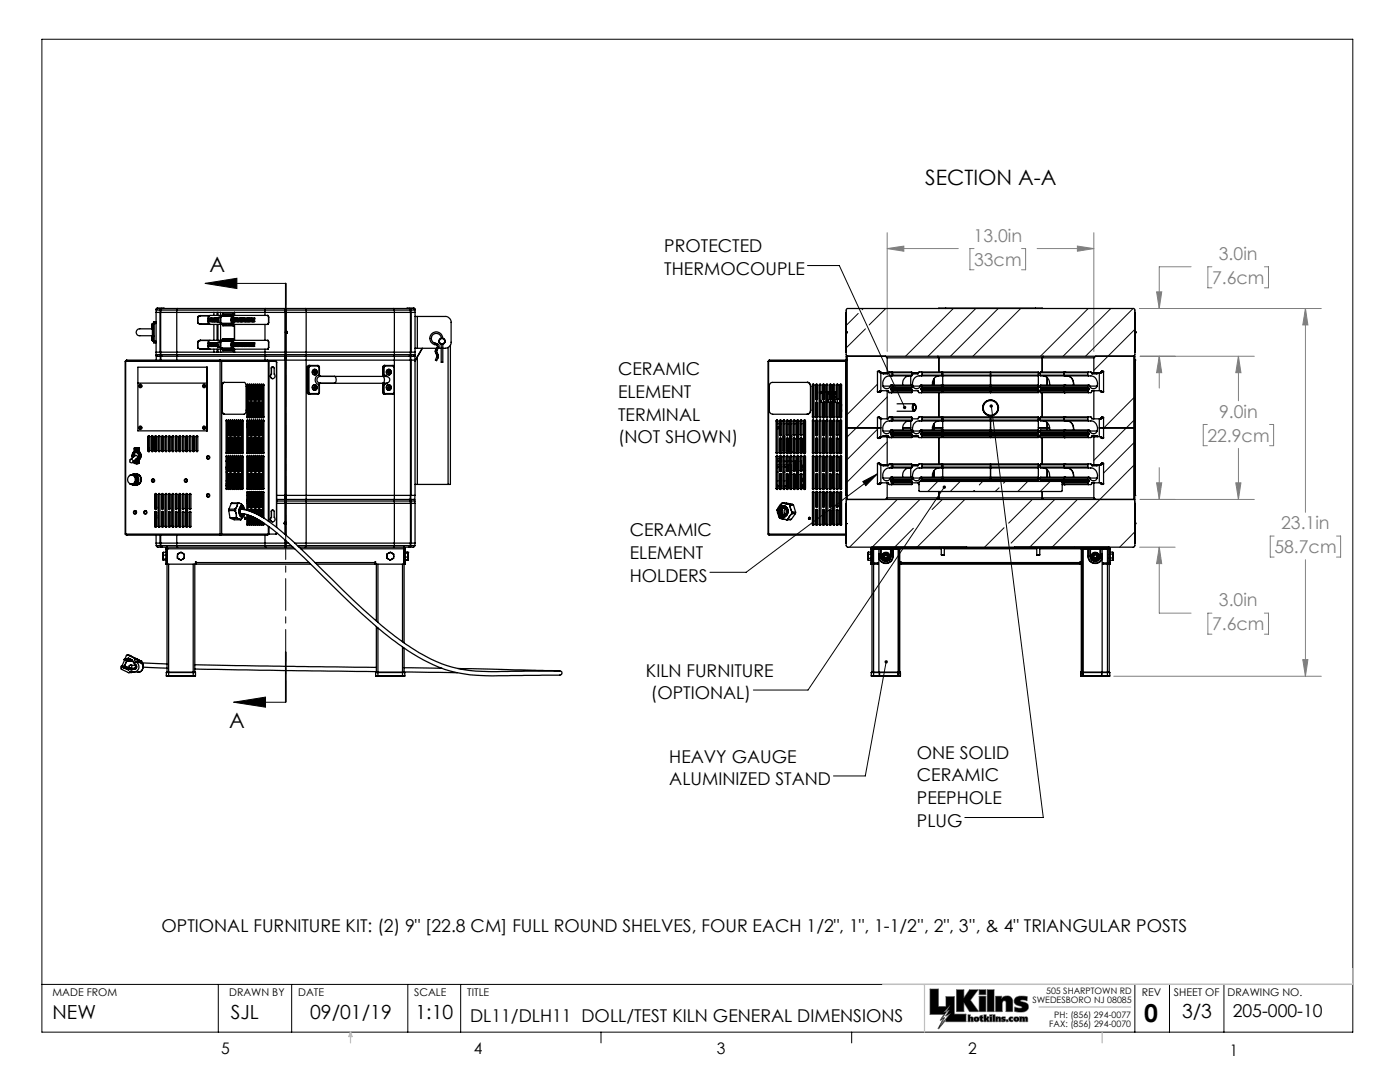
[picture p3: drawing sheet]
<svg xmlns="http://www.w3.org/2000/svg" width="279mm" height="216mm" viewBox="0 0 279 216" stroke-linecap="round" stroke-linejoin="round" font-family="sans-serif">
<defs><g id="words">
<text font-size="4.9" x="228.3" y="204">0</text>
<g font-size="4.2">
<text x="184.6" y="36.9">SECTION A-A</text>
<text x="41.8" y="54.2">A</text>
<text x="45.8" y="145.3">A</text>
</g>
<g font-size="3.9">
<text x="10.5" y="203.3">NEW</text>
<text x="46.1" y="203.3">SJL</text>
<text x="61.9" y="203.3">09/01/19</text>
<text x="82.9" y="203.3">1:10</text>
<text x="235.9" y="203.2">3/3</text>
</g>
<g font-size="3.5">
<text x="132.6" y="50.3">PROTECTED</text>
<text x="132.6" y="54.9">THERMOCOUPLE</text>
<text x="123.3" y="74.9">CERAMIC</text>
<text x="123.3" y="79.4">ELEMENT</text>
<text x="123.3" y="83.9">TERMINAL</text>
<text x="123.3" y="88.5">(NOT SHOWN)</text>
<text x="125.7" y="107">CERAMIC</text>
<text x="125.7" y="111.5">ELEMENT</text>
<text x="125.7" y="116">HOLDERS</text>
<text x="128.9" y="135">KILN FURNITURE</text>
<text x="129.9" y="139.5">(OPTIONAL)</text>
<text x="133.6" y="152.2">HEAVY GAUGE</text>
<text x="183" y="151.4">ONE SOLID</text>
<text x="183" y="155.9">CERAMIC</text>
<text x="133.6" y="156.7">ALUMINIZED STAND</text>
<text x="183" y="160.4">PEEPHOLE</text>
<text x="183" y="165">PLUG</text>
<text x="32.2" y="186">OPTIONAL FURNITURE KIT: (2) 9&quot; [22.8 CM] FULL ROUND SHELVES, FOUR EACH 1/2&quot;, 1&quot;, 1-1/2'', 2&quot;, 3'', &amp; 4&quot; TRIANGULAR POSTS</text>
<text x="93.8" y="203.8">DL11/DLH11 DOLL/TEST KILN GENERAL DIMENSIONS</text>
<text x="246" y="202.9">205-000-10</text>
</g>
<g font-size="3.5" fill="#808080">
<text x="194.3" y="48.3">13.0in</text>
<text x="194.4" y="53">33cm</text>
<text x="243.3" y="51.9">3.0in</text>
<text x="241.9" y="56.7">7.6cm</text>
<text x="243.3" y="83.4">9.0in</text>
<text x="241" y="88.1">22.9cm</text>
<text x="255.7" y="105.6">23.1in</text>
<text x="254.3" y="110.4">58.7cm</text>
<text x="241.9" y="125.8">7.6cm</text>
<text x="243.3" y="121">3.0in</text>
</g>
<g font-size="3.2">
<text x="44.2" y="210.4">5</text>
<text x="94.6" y="210.3">4</text>
<text x="143.1" y="210.4">3</text>
<text x="193.2" y="210.3">2</text>
<text x="245.4" y="210.6">1</text>
</g>
<g font-size="2.1">
<text x="10.5" y="198.7">MADE FROM</text>
<text x="45.7" y="198.7">DRAWN BY</text>
<text x="59.5" y="198.7">DATE</text>
<text x="82.6" y="198.8">SCALE</text>
<text x="93.3" y="198.7">TITLE</text>
<text x="227.9" y="198.7">REV</text>
<text x="234.3" y="198.7">SHEET OF</text>
<text x="245" y="198.7">DRAWING NO.</text>
</g>
<g font-size="1.8">
<text x="206" y="200.1">SWEDESBORO NJ 08085</text>
<text x="208.8" y="198.4">505 SHARPTOWN RD</text>
<text x="210.4" y="203.1">PH: (856) 294-0077</text>
<text x="209.4" y="204.8">FAX: (856) 294-0070</text>
</g>
</g></defs>
<g fill="none" stroke="#000" stroke-width=".2">
<path d="M8.4 7.8h261.6v198.2h-261.6zM40.9 56.6l6.4-1.1v2.1zM40.9 56.6h16.1v9.9M57 56.5v10M57.1 56.5v10M161.1 53h6.4l13.1 28.3M172.2 96.1l2.9-1.6-2.3 2.4zM175.1 94.5l-26.2 19.7h-7.2M188.5 97.2l-27.2 40.5h-10.9M197.8 81l10.4 82.1h-15.7M57 130.1v10M57 130.1v10h-10.4"/>
<path d="M57.1 130.1v10zM176.8 132.1l-4.1 22.7h-6.4M46.6 140.1l6.4-1v2zM8.4 196.4h261.6M43.6 196.4v9.6M58.2 196.4v9.6M81.4 196.4v9.6M91.9 196.4v9.6M226.5 196.4v9.6M233.4 196.4v9.6M244.3 196.4v9.6M119.9 206v2.1"/>
<path d="M170 206v2.1"/>
</g>
<g fill="none" stroke="#808080" stroke-width=".25">
<path d="M185.6 197.4h1.7v3.5h1.5v-2h1.6v3.5h2.4v1.4h-4v-.4l-1.5 1.8 1-2-.6 .4 .8-1.2h-2.9zM190.9 197.5h1.4v1.7l1.2-1.7h1.7l-1.6 2.1 1.7 2.2h-1.8l-1.2-1.8v1.8h-1.4zM195.4 198.8h1.3v3h-1.3zM195.4 197.5h1.3v.9h-1.3zM197.1 197.5h1.3v4.3h-1.3zM198.7 198.8h1.2v.6a1.18 1.18 0 0 1 1.2-.6 1.18 1.18 0 0 1 1 .9v2.1h-1.3v-1.7a.41 .41 0 0 0-.4-.4 .41 .41 0 0 0-.4 .5v1.6h-1.3zM202.7 199.1a2.68 2.68 0 0 1 2.3-.2v.8l-.7-.2a.39 .39 0 0 0-.4-.1 .39 .39 0 0 0-.3 .4l.2 .1a1.2 1.2 0 0 1 1.4 1.3 1.83 1.83 0 0 1-2.2 .7l-.5-.1v-.9a1.11 1.11 0 0 0 1.5 0l-.2-.1a1.14 1.14 0 0 1-1.3-1.3zM189.7 200.6l-.8 1.2 .6-.3-.7 1.2 1-.6-2.3 2.8 1-1.8-.6 .2 1-1.5-.6 .2zM193.2 202.5h.4v.5l.3-.1 .3 .2v.7h-.4l-.1-.6-.1 .6h-.4zM195.6 202.7l.4-.1v.3h.2v.3h-.2v.3l.2 .1v.2h-.3l-.2-.1-.1-.5h-.1zM195.9 203.8h.1M196.4 202.5h.4v.8l.2-.4h.4l-.3 .4 .3 .5h-.4l-.2-.4v.4h-.4z"/>
<path d="M197.6 202.9h.3v.9h-.3zM197.6 202.5h.3v.3h-.3zM198.2 202.5h.3v1.3h-.3zM198.7 202.9h.4v.2a.36 .36 0 0 1 .6 .1v.6h-.3v-.5l-.2-.1-.1 .1v.5h-.4zM199.9 203.1l.2-.2 .5 .1v.2l-.4-.1v.1a.33 .33 0 0 1 .5 .3 .33 .33 0 0 1-.5 .3h-.4l.1-.2h.4l-.1-.1a.29 .29 0 0 1-.3-.1 .29 .29 0 0 1 0-.3zM200.8 203.5h.4v.3h-.4zM201.4 203.1l.3-.2 .4 .1v.2h-.2l-.2 .1 .2 .3h.2v.2a.52 .52 0 0 1-.6-.1 .52 .52 0 0 1-.1-.6zM203.5 202.9h.4v.2l.4-.2 .1 .2a.36 .36 0 0 1 .7 .1v.6h-.4v-.5l-.2-.1v.6h-.4l-.1-.6-.1 .1v.5h-.4z"/>
<circle cx="194.9" cy="203.4" r=".51"/>
<circle cx="194.9" cy="203.4" r=".19"/>
<circle cx="202.8" cy="203.4" r=".5"/>
<circle cx="202.9" cy="203.3" r=".2"/>
</g>
<path d="M184.5 196.4v9.6M270 193.3v3.1h-93.9M70 206v2.1M70 206l.3 .8h-.7zM207.4 200.9h18.2M220 206v2.1" fill="none" stroke="#c0c0c0" stroke-width=".25"/>
<g fill="#000">
<path d="M40.9 56.6l6.4-1.1v2.1zM46.6 140.1l6.4-1v2z"/>
<path d="M172.2 96.1l2.9-1.6-2.3 2.4zM180.3 81.1a.35 .35 0 0 0 0 .4 .35 .35 0 0 0 .4 .1l-.1-.3 .1 .3 .1-.1a.34 .34 0 0 0 0-.5 .34 .34 0 0 0-.5 .1zM176.6 131.8a.34 .34 0 0 0 .1 .6 .34 .34 0 0 0 .5-.2 .34 .34 0 0 0-.3-.5l-.1 .4 .1-.4zM188.2 97a.34 .34 0 0 0 .1 .5 .34 .34 0 0 0 .4-.1 .34 .34 0 0 0-.1-.5l-.1 .3 .1-.3zM197.6 80.8a.34 .34 0 0 0 .1 .5 .34 .34 0 0 0 .5-.3 .34 .34 0 0 0-.4-.3v.3v-.3z"/>
</g>
<path d="M190.9 197.5v4.3h1.4v-1.8l1.2 1.8h1.8l-1.7-2.2 1.6-2.1h-1.7l-1.2 1.7v-1.7zM195.4 198.8v3h1.3v-3zM195.4 197.5v.9h1.3v-.9zM197.1 197.5v4.3h1.3v-4.3zM202.7 199.1a.96 .96 0 0 0-.1 1.1 .96 .96 0 0 0 1 .5l.2 .1a.23 .23 0 0 1 .2 .3 .23 .23 0 0 1-.3 .1l-1.2-.3v.9a2.39 2.39 0 0 0 2.6-.5 .96 .96 0 0 0-.9-1.3l-.6-.3a.85 .85 0 0 1 1.2-.1l.2 .1v-.8a2.95 2.95 0 0 0-2.3 .2zM198.2 202.5v1.3h.3v-1.3zM197.6 202.9v.9h.3v-.9zM197.6 202.5v.3h.3v-.3zM195.6 202.7l-.1 .5h.1l.1 .5 .1 .1h.4v-.2h-.2v-.4h.2v-.3h-.2v-.3zM194.5 203.1l-.2 .4a.52 .52 0 0 0 .9 .3 .52 .52 0 0 0-.1-.8zM194.7 203.4a.2 .2 0 0 1 .4 0 .2 .2 0 0 1-.4 0zM193.2 202.5v1.3h.4l.1-.6h.1v.6h.4v-.7l-.2-.2-.4 .1v-.5zM198.7 202.9v.9h.4l.1-.6h.2v.6h.3l-.1-.8-.4-.1-.1 .2v-.2zM199.9 203.1a.38 .38 0 0 0 .4 .5h-.4l-.1 .2h.6l.3-.1a.38 .38 0 0 0-.5-.5v-.1l.4 .1v-.2l-.5-.1zM200.8 203.5v.3h.4v-.3zM201.4 203.1v.4a.55 .55 0 0 0 .7 .3v-.2h-.1a.24 .24 0 0 1-.3-.3 .24 .24 0 0 1 .4-.1v-.2l-.5-.1zM202.3 203.4a.5 .5 0 0 0 1 0 .5 .5 0 0 0-1 0zM202.6 203.3a.2 .2 0 0 1 .4 0 .2 .2 0 0 1-.4 0zM196.4 202.5v1.3h.4v-.4l.2 .4h.4l-.3-.5 .3-.4h-.4l-.2 .4v-.8zM198.7 198.8v3h1.3v-1.7l.3-.4h.4l.1 .2v1.9h1.3v-2.1a1.16 1.16 0 0 0-1-1 1.16 1.16 0 0 0-1.2 .7v-.6zM203.5 202.9v.9h.4l.1-.6h.1v.6h.4v-.6h.2v.6h.4l-.1-.8-.4-.1-.2 .2-.4-.2-.1 .2v-.2zM189.7 200.6l-.8 1.2 .6-.3-.7 1.2 1-.6-2.3 2.8 1-1.8-.6 .2 1-1.5-.6 .2zM185.6 197.4v5h2.9l-.8 1.2 .6-.4-1 2 1.5-1.8v.4h4v-1.4h-2.4v-3.5h-1.6v2h-1.5v-3.5z" fill-rule="evenodd" fill="#000"/>
<g fill="none" stroke="#808080" stroke-width=".2">
<path d="M177.1 49.6h14.1M177.1 46.4v23.7M177.1 49.6l3.3-.5v1zM194.4 49.6h-.8v4.2h.8M203.9 49.6h.8v4.2h-.8M207 49.6h11.3M215 49.1l3.3 .5-3.3 .5zM218.3 46.4v23.7M230.8 58.2h1l-.4 3.4zM237.7 53.2h-6.3v8.4M241.9 53.2h-.8v4.2h.8M252.3 53.2h.9v4.2h-.9"/>
<path d="M227.4 61.6h36.3M227.5 71.1h22.8M231.4 71.1v6.3M231.4 71.1l.4 3.3h-1zM247.2 71.1v8.9M247.2 71.1l.4 3.3h-1zM260.5 61.6v40.6M260.5 61.6l.5 3.2h-1zM227.5 99.7h22.8M230.8 96.3h1l-.4 3.4zM231.4 93.3v6.4M240.9 84.7h-.8v4.2h.8"/>
<path d="M246.6 96.3h1l-.4 3.4zM247.2 89.5v10.2M253.4 84.7h.8v4.2h-.8M227.4 109.2h7.1M231.4 109.2v13.1h6.3M231.4 109.2l.4 3.3h-1zM254.3 107h-.8v4.2h.8M260.5 111.7v23.2M266.7 107h.8v4.2h-.8M222.3 134.9h41.4M241.9 122.3h-.8v4.2h.8M252.3 122.3h.9v4.2h-.9"/>
<path d="M260 131.6h1l-.5 3.3z"/>
</g>
<path d="M57 56.5v83.6" fill="none" stroke="#000" stroke-width=".2" stroke-dasharray="6.3 1.3 1.3 1.3" stroke-dashoffset="2"/>
<path d="M230.8 58.2h1l-.4 3.4zM231.4 71.1l.4 3.3h-1zM260.5 61.6l.5 3.2h-1zM260 131.6h1l-.5 3.3zM231.4 109.2l.4 3.3h-1zM230.8 96.3h1l-.4 3.4zM247.2 71.1l.4 3.3h-1zM246.6 96.3h1l-.4 3.4zM177.1 49.6l3.3-.5v1zM215 49.1l3.3 .5-3.3 .5z" fill="#808080"/>
<g fill="none" stroke="#000" stroke-width=".25">
<path d="M25.1 72.1h-.1v34.5h.1M25.1 72.1h18.8M25.1 72.1v34.5M25.3 71.9l-.1 .2M25.3 71.9l-.2 .2M25.3 71.9h28M27.5 76.4h13.9M27.5 73.3h13.9v12.7h-13.9zM27.8 77h.1M27.8 77v.1M27.8 77.1h.1M27.8 77h.2"/>
<path d="M27.9 76.9v.1M27.9 77.1v.1M27.9 76.9h.1M27.9 77h.1M27.9 77.1h.2M27.9 77h.2M28 77h.1M28 77l-.2 .1M28 77l-.1 .1M28 77l.1 .1M28.1 77v.1M28.1 77l-.1 .1"/>
<path d="M30.3 65.2l.1 .2M30.3 65v.1M30.3 65.1h.1M30.3 65.2h.1M30.3 65l.1 .1M30.3 64.9v.1M30.3 64.8v.1M30.3 64.9h.1M30.3 64.8h.1M30.3 65.1v.1M30.3 64.9l.1 .2M30.3 67.4v.1"/>
<path d="M30.3 67.5v.1M30.3 67.6h.1M30.3 67.7v.1M30.3 67.8l.1 .1M30.3 67.8h.1M30.3 67.7h.1M30.3 67.5h.1M30.3 67l.3 .1M30.3 65.6h.1M30.3 65.6v1.4M30.3 65.6h-2.1a.75 .75 0 0 0-1 .8 .75 .75 0 0 0 1.1 .6h2M30.4 64.7l-.1 .1"/>
<path d="M30.4 65.4l.2 .1M30.4 67.9l.2 .2M30.4 64.7h.1M30.4 65.4h.1M30.4 67.6l-.1 .1M30.4 67.3l-.1 .1M30.4 67.9h.1M30.4 67.5v.1M30.4 67.3h.1M30.6 64.5l.1 .1M30.6 64.5l-.2 .2M30.6 67.1h.1"/>
<path d="M30.6 67.1l-.2 .2M30.6 65.5l-.2 .1M30.6 64.5v1M30.6 68.1h.1M30.6 67.1v1M30.7 65.5h-.1M30.7 68.1h-.1M30.7 64.6h.1M30.7 68.1h.1M30.7 68.1v.3M30.7 64.6v3.5M30.7 64.2v.4"/>
<path d="M30.7 68.1h.5M30.7 64.6h.5M30.7 68.4h.5M30.7 64.2h.5M31.2 62.3h.7M31.2 70.3h.7M31.2 70.9l.1 .2M31.2 61.7v9.2M31.2 70.9h.1M31.2 61.7h.1M31.2 61.9h.8M31.2 70.8h.8"/>
<path d="M31.2 70.9l.3 .2M31.2 70.9l.2 .2M31.4 61.5l-.2 .2M31.4 61.6l-.2 .1M31.4 61.6h.1M31.4 61.5l1.3 .1M31.4 61.5v.1M31.5 61.6l-.3 .1M31.5 61.6h.8M31.9 70.3h11.4M31.9 62.3h11.4M31.9 62.3v8"/>
<path d="M32 71.1h-.8v.8M32 61.9h.1M32 70.8h.1M32 70.8l.3 .3M32 71.1h.1M32 61.9v.4M32 70.3v.5M32 71.1v.8M32.1 71.1h3.2M32.1 70.8l.2 .3M32.1 70.8h3.2M32.1 61.9h3.2"/>
<path d="M32.1 61.9v8.9M32.1 71.1v.8M32.3 61.6h-.2l-.1 .3M32.3 61.6h.1M32.3 61.6l-.2 .3M32.3 61.6h3.2M35.3 70.8l.2 .3M35.3 71.1h17.6M35.3 61.9v8.9M35.3 71.1v.8M35.3 70.8h17.6M35.3 61.9h17.6"/>
<path d="M35.5 61.6l-.2 .3M35.5 61.6h17.6M39.4 64.4l.1 .1M39.4 69.3l.1 .2M39.4 64.4h.1M39.4 69.3h.1M39.4 63.3v1.1M39.4 68.3v1M39.4 63.3h.1M39.4 68.3h.1M39.5 64.4v.1M39.5 69.3v.1"/>
<path d="M39.5 63.1l-.1 .2M39.5 68.1l-.1 .2M39.5 63.2v.1M39.5 68.2v.1M39.5 64.5h.1M39.5 63.1v.1M39.5 69.4v.1M39.5 68.1v.1M39.5 64.5l.4 .2M39.5 69.5l.4 .1M39.5 69.4l.4 .2M39.9 64.7h.1"/>
<path d="M39.9 63h.1M39.9 69.6h.1M39.9 67.9h.1M39.9 63l-.4 .2M39.9 67.9l-.4 .2M39.9 67.9l-.4 .3M39.9 69.6l4.5 .1M39.9 64.7h1.9M39.9 63h1.9M39.9 67.9h1.9M40 63h-.1M40 67.9h-.1"/>
<path d="M40 67.9h4.4M40 64.7h4.4M40 63h1.9M40.5 77h.1M40.5 77v.1M40.5 77.1h.1M40.5 77h.2M40.6 77.1v.1M40.6 77h.1M40.6 76.9v.1M40.6 76.9h.1M40.6 77.1h.2"/>
<path d="M40.6 77h.2M40.7 77h.1M40.7 77l-.1 .1M40.7 77v.1M40.7 77l-.2 .1M40.7 77l.1 .1M40.8 77v.1M40.8 77h-.1M41.3 73.3v12.7M41.6 64.2h.1M41.6 69.1h.1M41.7 68.4h.1"/>
<path d="M41.6 63.5h.1M41.6 63.5v.7M41.7 68.4v.5l-.1 .2M41.7 63.5v.5l-.1 .2M41.7 68.4l-.1 .7M41.7 63.5l-.1 .7M41.8 64.2h.1M41.9 69.1h.1M41.9 64.2h.1M41.9 67.9l-.4 .4v1l.4 .4M41.9 68.4h.1M41.9 63.5h.1"/>
<path d="M41.9 68.4l-.1 .7M41.9 63.5l-.1 .7M41.9 68.4l.1 .5-.2 .2M41.9 63.5l.1 .5-.1 .2M41.9 68.4v.7M41.9 63.5v.7M42.1 64.2h.1M42.1 69.1h.1M42.2 69.1h.1M42.2 64.2h.1M42.2 68.4h.1M42.2 63.5h.1"/>
<path d="M42.2 68.4l-.1 .7M42.2 68.4l.1 .4-.2 .3M42.2 63.5l.1 .4-.1 .3M42.2 68.4v.7M42.2 63.5l-.1 .7M42.4 64.2h.1M42.4 69.1h.1M42.5 68.4h.1M42.5 68.4l.1 .4-.2 .3M42.5 63.5l.1 .4-.2 .3M42.5 63.5l-.1 .7M42.5 68.4l-.1 .7"/>
<path d="M42.7 69.1h.1M42.7 64.2h.1M42.7 62.3v.6M42.7 64.7v3.2M42.7 69.7v.6M42.8 68.4l.1 .3-.2 .4M42.8 68.4h.1M42.8 63.5l.1 .2-.2 .5M42.8 63.5h.1M42.8 68.4l-.1 .7M42.8 63.5l-.1 .7M42.9 64.2h.1"/>
<path d="M43 69.1h.1M43 64.2h.1M43 68.4h.1M43 63.5h.1M43 68.4l-.1 .7M43 63.5l-.1 .7M43 68.4l.1 .5-.2 .2M43 63.5l.1 .5-.1 .2M43 68.4v.7M43 63.5v.7M43.2 64.2h.1M43.2 69.1h.1"/>
<path d="M43.3 69.1h.1M43.3 64.2h.1M43.3 68.4h.1M43.3 63.5h.1M43.3 63.9l.1 .3 .4 .1M43.3 68.4l-.1 .7M43.3 63.5l-.1 .7M43.3 68.9h.4M43.3 68.9l.1 .3 .2 .1M43.3 63.9h.4M43.3 70.3h.2M43.3 62.3h.2"/>
<path d="M43.3 68.4l.1 .1M43.3 68.4v.7M43.3 63.5l.1 .1M43.3 63.5v.7M43.3 62.3v.6M43.3 64.7v3.2M43.3 69.7v.6M43.4 69l-.2 .1M43.4 64l-.1 .2M43.4 68.3l-.1 .6M43.4 68.3h.3M43.4 63.4l-.1 .5"/>
<path d="M43.4 63.4h.3M43.5 70.3h.5M43.5 62.3h.5M43.5 62.3v.6M43.5 64.7v3.2M43.5 69.7v.6M43.5 69.2l.3 .1M43.5 64.2l.1 .1M43.8 68.3h-.4M43.8 63.3l-.4 .1M43.9 72.1h.3M43.9 71.9l-.1 .2"/>
<path d="M43.9 72v.1M43.9 71.9l.2 .2M43.9 72l.1 .1M43.9 71.9v.1M43.9 72.1v34.5M44 70.3h37.9M44 62.3h37.9M44 68.5v.5M44 63.6v.4M44 62.3v.6M44 64.7v3.2M44 69.7v.6"/>
<path d="M44.1 68.2a.66 .66 0 0 0-.5 .5 .66 .66 0 0 0 .3 .7h.2M44.1 63.3a.42 .42 0 0 0-.4 .1 .42 .42 0 0 0 0 .5l.1 .4 .1 .2 .2-.1M44.2 63.1a1.26 1.26 0 0 0 0 1.4M44.2 63.1h.1M44.2 64.5l2.3 .1v.3M44.2 68.1a1.26 1.26 0 0 0 0 1.4M44.2 69.5h.1M44.2 72.1v34.5M44.2 72.1h9.4M44.2 69.5h2.3v.3M44.2 68.1h2.1M44.2 64.5h2.1"/>
<path d="M44.3 64.7h.1M44.3 63h.1M44.3 63v.1zM44.3 69.6v.1M44.3 67.9h.1M44.3 67.9v.2zM44.3 77.1h.1M44.3 77.1v4.7M44.4 64.6l-.1 .1zM44.4 69.5l-.1 .1zM44.4 62.9h-2.5l-.4 .5v.9l.4 .4M44.4 64.9l.1 .1h2.1"/>
<path d="M44.4 69.8l.1 .2h2.1M44.4 62.8v.3M44.4 64.6v.3M44.4 67.7v.4M44.4 69.5v.3M44.4 64.9h2.1M44.4 62.8h2.1M44.4 69.8h2.1M44.4 67.7h2.1M44.6 63l.5 .1M44.6 63v.1M44.6 64.6v.2"/>
<path d="M44.6 69.6h.4M44.6 68h.5M44.6 68h.1M44.6 69.6v.1M44.6 64.8l.1 .1M44.6 69.7l.1 .1M44.6 64.8h.4M44.6 62.9h.4M44.6 62.9v.1M44.6 64.6h.1M44.6 67.8h.4M44.6 69.7h.4"/>
<path d="M44.6 67.8v.2M44.7 62.8h.1M44.7 62.8l-.1 .1M44.7 67.8h-.1M44.7 67.7v.1M44.7 76.3h4a.64 .64 0 0 1 .4 .8v4.7a.73 .73 0 0 1-.4 .9h-4M44.7 76.3a.7 .7 0 0 0-.4 .8M44.8 76.3a.7 .7 0 0 0-.5 .8M45 69.6v.1M45 64.8l.1 .1M45 69.7l.1 .1M45 62.9l.1 .2"/>
<path d="M45 67.8l.1 .2M45.1 69.6l.1 .2M45.1 64.7h.1M45.1 64.7l.1 .2M45.1 64.6l.1 .2M45.1 64.6h-.5M45.1 64.6l-.1 .2M45.1 69.6l.1 .1M45.1 69.6h-.5M45.1 69.6h-.1M45.1 62.8l-.1 .1M45.1 64.9h.1"/>
<path d="M45.1 67.8h-.1M45.1 69.8h.1M45.2 67.7l-.1 .2M45.2 62.9l-.1 .2M45.2 62.8l-.1 .2M45.2 67.9l-.1 .1M45.7 64.6v.2M45.7 63l.5 .1M45.7 63l.1 .1M45.7 69.6h.4M45.7 69.6v.1M45.7 68h.5"/>
<path d="M45.7 68h.1M45.7 64.8l.1 .1M45.7 69.7l.1 .1M45.7 64.8h.4M45.7 62.9h.4M45.7 62.9v.1M45.7 67.8h.4M45.7 69.7h.4M45.7 67.8v.2M45.8 64.9h.1M45.8 69.8h.1M45.8 62.8l-.1 .1"/>
<path d="M45.8 67.8h-.1M45.8 62.8h.1M45.8 67.7v.1M45.8 64.6h-.1M46.1 64.8l.1 .1M46.1 69.7l.1 .1M46.1 62.9l.1 .2M46.1 67.8l.1 .2M46.1 69.6v.1M46.2 69.6v.2M46.2 64.7v.2M46.2 64.6l-.1 .2"/>
<path d="M46.2 64.6v.2M46.2 64.6h-.5M46.2 69.6h-.1M46.2 69.6v.1M46.2 69.6h-.5M46.2 64.9h.1M46.2 62.8l-.1 .1M46.2 69.8h.1M46.2 67.8h-.1M46.2 64.7h.1M46.2 69.1h.2M46.2 68.5h.2"/>
<path d="M46.2 64.1h.2M46.2 63.5h.2M46.2 67.7v.2M46.2 62.9v.2M46.2 62.8v.2M46.2 67.9v.1M46.3 69.1h.1M46.3 64.2h.1M46.3 64.1v.1M46.3 68.4h.1M46.3 63.5h.1M46.3 64.5l.1 .1"/>
<path d="M46.3 68.1a1.11 1.11 0 0 0 0 1.4M46.3 68.4v.1M46.4 68.5l.2 .3-.2 .3M46.4 63.5l.2 .3-.2 .3M46.4 63.1a1.05 1.05 0 0 0-.1 1.4M46.4 68.1h-.1M46.4 68.5a.37 .37 0 0 0 0 .6M46.4 63.5a.37 .37 0 0 0 0 .6M46.4 68.4v.1M46.4 62.6h.1M46.4 67.6h.1M46.5 64.9l.1 .1"/>
<path d="M46.5 69.8l.1 .2M46.5 67.7v.4h-2.3M46.5 62.8v.3h-2.3M46.5 69.1h.1M46.5 64.2h.1M46.5 69.1l.1 .9M46.5 63.7v.4M46.5 68.6v.4M46.6 69.1h.1M46.6 62.6v.8a.48 .48 0 0 0-.4 .4 .48 .48 0 0 0 .4 .5v.7M46.6 65h.1M46.6 62.6l-.1 .2"/>
<path d="M46.6 62.6h.1M46.6 62.6h-2.1l-.1 .2M46.6 67.6v.8a.37 .37 0 0 0-.4 .4 .37 .37 0 0 0 .3 .3M46.6 70h.1M46.6 67.6l-.1 .1M46.6 67.6h.1M46.6 67.6h-2.2v.1M46.6 68.4l.1 .4-.2 .3M46.6 68.4h.1M46.6 63.5l.1 .4-.2 .3M46.6 63.5h.1M46.6 68.4v.7"/>
<path d="M46.6 63.5l-.1 .7M46.6 68.4l-.1 .7M46.6 67.9h6.9l.1 .3M46.6 62.9h6.9M46.8 64.2h.1M46.8 62.3v.6M46.8 64.7v3.2M46.8 69.7v.6M46.8 69.1h.1M46.9 68.4l.1 .5-.2 .2M46.9 68.4h.1M46.9 63.5l.1 .5-.2 .2"/>
<path d="M46.9 63.5h.1M46.9 68.4l-.1 .7M46.9 63.5l-.1 .7M47.1 64.2h.1M47.1 69.1h.1M47.1 68.4h.1M47.1 63.5h.1M47.1 68.4v.7M47.1 63.5v.7M47.2 68.4v.5l-.1 .2M47.2 63.5v.5l-.1 .2M47.2 68.4l-.1 .7"/>
<path d="M47.2 63.5l-.1 .7M47.3 64.2h.1M47.3 69.1h.1M47.4 69.1h.1M47.4 64.2h.1M47.4 68.4h.1M47.4 63.5h.1M47.4 68.4l-.1 .7M47.4 68.4l.1 .4-.2 .3M47.4 63.5l.1 .4-.1 .3M47.4 68.4v.7M47.4 63.5l-.1 .7"/>
<path d="M47.6 64.2h.1M47.7 69.1h.1M47.7 64.2h.1M47.7 68.4h.1M47.7 63.5h.1M47.7 63.5l-.1 .7M47.7 68.4l.1 .4-.2 .3M47.7 63.5l.1 .4-.1 .3M47.7 68.4l-.1 .7M47.7 63.5v.7M47.9 64.2h.1M47.9 69.1h.1"/>
<path d="M48 68.4l.1 .4-.2 .3M48 68.4h.1M48 63.5l.1 .4-.2 .3M48 63.5h.1M48 68.4l-.1 .7M48 63.5l-.1 .7M48.2 64.2h.1M48.2 69.1h.1M48.3 68.4v.5l-.1 .2M48.3 68.4h.1M48.3 63.5v.5l-.1 .2M48.3 63.5h.1"/>
<path d="M48.3 68.4l-.1 .7M48.3 63.5l-.1 .7M48.4 64.2h.1M48.4 69.1h.1M48.5 69.1h.1M48.5 64.2h.1M48.5 68.4h.1M48.5 63.5h.1M48.5 68.4l-.1 .7M48.5 63.5l-.1 .7M48.5 68.4l.1 .5-.2 .2M48.5 63.5l.1 .5-.1 .2"/>
<path d="M48.5 68.4v.7M48.5 63.5v.7M48.7 64.2h.1M48.7 69.1h.1M48.8 69.1h.1M48.8 64.2h.1M48.8 68.4h.1M48.8 63.5h.1M48.8 63.5l-.1 .7M48.8 68.4l.1 .4-.2 .3M48.8 63.5l.1 .4-.1 .3M48.8 68.4l-.1 .7"/>
<path d="M48.8 63.5v.7M49 64.2h.1M49 69.1h.1M49.1 68.4h.1M49.1 63.5h.1M49.1 68.4l-.1 .7M49.1 68.4l.1 .4-.2 .3M49.1 63.5l.1 .4-.2 .3M49.1 63.5l-.1 .7M49.3 64.2h.1M49.3 77.7l.1 .1M49.3 79.3l.1 .1"/>
<path d="M49.3 78.2h.1M49.3 76.7l.1 .1M49.3 69.1h.1M49.4 68.4l.1 .4-.2 .3M49.4 68.4h.1M49.4 63.5l.1 .4-.2 .3M49.4 63.5h.1M49.4 68.4l-.1 .7M49.4 63.5l-.1 .7M49.4 77.5h-.1h.1M49.4 76.8h.1M49.4 76.8v6.4"/>
<path d="M49.5 76.8l-.1-.2-.1 .2v6.5l.1 .1 .1-.2M49.5 76.8v6.4M49.5 64.2h.1M49.6 69.1h.1M49.6 64.2h.1M49.6 68.4l.1 .5-.2 .2M49.6 68.4h.1M49.6 63.5l.1 .5-.1 .2M49.6 63.5h.1M49.6 68.4l-.1 .7M49.6 63.5v.7M49.7 77.5h.1"/>
<path d="M49.7 78.5l.1 .1M49.7 77.7l.1 .1M49.7 76.7l.1 .1M49.8 79.6l-.1 .2M49.8 76.8h.1M49.8 79.6h.1M49.8 76.8v2.8M49.8 64.2h.1M49.8 69.1h.1M49.9 76.8l-.1-.2-.1 .2v3l.2-.2M49.9 68.4h.1M49.9 63.5h.1"/>
<path d="M49.9 76.8v2.8M49.9 68.4l-.1 .7M49.9 63.5l-.1 .7M49.9 68.4l.1 .5-.2 .2M49.9 63.5l.1 .5-.2 .2M50.1 64.2h.1M50.1 69.1h.1M50.1 77.7l.1 .1M50.1 79l.1 .2M50.1 76.7l.1 .1M50.2 68.4h.1M50.2 63.5h.1"/>
<path d="M50.2 76.8h.1M50.2 76.8v6.4M50.2 68.4l-.1 .7M50.2 68.4l.1 .4-.2 .3M50.2 63.5l.1 .4-.2 .3M50.2 63.5l-.1 .7M50.3 76.8l-.1-.2v6.8l.1-.2M50.3 76.8v6.4M50.4 64.2h.1M50.4 69.1h.1M50.5 68.4h.1M50.4 63.5h.1"/>
<path d="M50.4 63.5v.7M50.5 68.4l.1 .4-.2 .3M50.5 63.5l.1 .4-.2 .3M50.5 68.4l-.1 .7M50.5 63.5l-.1 .7M50.5 76.7l.1 .1M50.6 79.6l-.1 .2M50.6 76.8h.1M50.6 79.6h.1M50.6 76.8v2.8M50.7 76.8l-.1-.2-.1 .2 .1 3 .1-.2M50.7 69.1h.1"/>
<path d="M50.7 64.2h.1M50.7 76.8v2.8M50.7 68.4l.1 .4-.1 .3M50.7 68.4h.1M50.7 63.5l.1 .4-.1 .3M50.7 63.5h.1M50.7 68.4v.7M50.7 63.5v.7M50.9 76.7l.1 .1M51 76.8h.1M51 76.8v6.4M51.1 76.8l-.1-.2-.1 .2v6.5l.1 .1 .1-.2"/>
<path d="M51.1 76.8v6.4M51.3 76.7l.1 .1M51.4 79.6l-.1 .2M51.4 76.8h.1M51.4 79.6h.1M51.4 76.8v2.8M51.5 76.8l-.1-.2-.1 .2v3l.2-.2M51.5 76.8v2.8M51.7 76.7l.1 .1M51.8 76.8h.1M51.8 76.8v6.4M51.9 76.8l-.1-.2v6.8l.1-.2"/>
<path d="M51.9 76.8v6.4M52.1 76.7l.1 .1M52.2 79.6l-.1 .2M52.2 76.8h.1M52.2 79.6h.1M52.2 76.8v2.8M52.2 76.8v-.2l-.1 .2v3l.1-.2M52.5 76.7l.1 .1M52.6 76.8h.1M52.6 76.8v6.4M52.7 76.8l-.1-.2-.1 .2v6.5l.1 .1 .1-.2M52.7 76.8v6.4"/>
<path d="M52.9 71.1h4M52.9 70.8h4M52.9 61.9h4M52.9 70.8l.2 .3M52.9 61.9v1M52.9 64.7v3.2M52.9 69.7v1.1M52.9 71.1v.8M53.1 61.6h3.8M53.1 61.6l-.2 .3M53.3 71.9l.3 .2M53.3 71.9h28.6"/>
<path d="M53.4 67.9l.2 .3M53.4 62.9l.2 .4M53.6 72.1h.1M53.6 72.1v31.9M53.6 68.2v1.2M53.6 69.4l-.2 .3M53.6 69.4h.1M53.6 68.2h.1M53.6 64.4l-.2 .3M53.6 64.4h.1M53.6 63.3v1.1M53.6 69.4l-.1 .3h-6.9"/>
<path d="M53.6 64.4l-.1 .3h-6.9M53.7 72.1h1.4l.1 .2M53.7 72.1v32M54.2 73.4a.28 .28 0 0 1 .2-.2 .28 .28 0 0 1 .3 .2v1.2a.5 .5 0 0 1 .1 .8 .5 .5 0 0 1-.7 0 .5 .5 0 0 1 .1-.8M54.2 73.4v1.2M54.2 74.6h.1M54.2 73.4h.1M54.2 74.6a.51 .51 0 0 0-.2 .6 .51 .51 0 0 0 .4 .4M54.4 73.2l-.2 .2M55 72.1l.2 .2M55.2 72.3v32.9M55.2 72.3h.1"/>
<path d="M56.9 70.8h.2M56.9 61.9h.2M56.9 70.8v.3M56.9 71.1h.2M56.9 61.9v8.9M56.9 71.1v28.6M56.9 61.6h.2M56.9 61.6v.3M57 71.1v.8M57.1 61.6v.3M57.1 61.6h3.8M57.1 71.1h4"/>
<path d="M57.1 66.1l-.1 .1 .1 .3M57.1 66.1h.1M57.1 66.5h.1M57.1 66.1l.2 .2-.2 .2M57.1 70.8v.3M57.1 70.8h4M57.1 61.9h4M57.1 61.9v8.9M57.1 71.1v28.6M60.9 61.6l.2 .3M60.9 61.6h17.6M61.1 70.8l-.2 .3"/>
<path d="M61.1 71.1h17.6M61.1 61.9v8.9M61.1 71.1v28.6M61.1 70.8h17.6M61.1 61.9h17.6M61.3 78.3l.2 .3h1.9M61.3 73.2h.2M61.3 78.3h.2M61.3 73.2v5.1M61.5 73.2h.2M61.5 78.3h.2M61.5 78.3l.1 .3h.2v-.1"/>
<path d="M61.5 73.2v5.1M61.7 78.3l.1 .2M61.7 73.2v5.1M61.8 73h-.2l-.1 .2M61.8 73l-.1 .2M61.8 78.5h1.7M61.8 73h1.7M62.6 74.3h.2M62.6 77.4h.2M62.8 74.3l.1 .1M62.8 77.3l-.2 .1M62.8 77.4h.1"/>
<path d="M62.8 77.2l.2 .1M62.8 74.2h.2M62.9 74.1l-.3 .2M62.9 74.4v.1M62.9 77.2l-.1 .1M62.9 77.4v.2M62.9 77.2h.1M62.9 77.4h.1M62.9 74.5h.1M62.9 74.1h.1M62.9 74.4h.1M62.9 77.6h.1"/>
<path d="M62.9 73.9l.1 .2M62.9 73.9v.2M62.9 77l.1 .2M62.9 77v.2M62.9 73.9v.1M62.9 77l-.1 .1M63 73.7a.52 .52 0 0 0-.7 .4 .52 .52 0 0 0 .4 .6 .52 .52 0 0 0 .6-.4M63 76.8a.52 .52 0 0 0-.7 .3 .52 .52 0 0 0 .4 .7 .52 .52 0 0 0 .6-.5M63 74.1v.1M63 74.4l-.1 .1M63 77.2v.1M63 77.4l-.1 .2"/>
<path d="M63 74.2v.1M63 77.3v.1M63 73.7l.3 .6M63 76.8l.3 .5M63 74.2l.1 .1M63 77.3l.1 .1M63.1 74.3l-.1 .1M63.1 77.4h-.1M63.1 77.4h-.3M63.1 74.3h-.3M63.4 72.9l.3 .3M63.4 72.9h-1.8l-.3 .3"/>
<path d="M63.4 72.9l.1 .1M63.5 73l.2 .2M63.5 78.5l-.1 .1M63.7 78.3l-.2 .2M63.7 74.8a1.02 1.02 0 0 0-.8 1 1.02 1.02 0 0 0 .8 1M63.7 74.8v.2M63.7 78.3h.1M63.7 73.2h.1M63.7 74.8h.1M63.7 76.8h.1M63.7 73.2v1.6M63.7 76.8v1.5"/>
<path d="M63.7 78.3l-.3 .3M63.7 74.8l.1 .2M63.7 76.6v.2M63.7 75l.2 .1M63.7 76.6h.1M63.7 75h.1M63.8 75.1h3M63.8 76.5h3M63.8 75l.1 .1M63.8 76.6l-.1 .2M63.9 76.5l-.1 .1M63.9 76.5h1.6a1.63 1.63 0 0 0 1.5-.2l.1-.8-.4-.4h9.7a.85 .85 0 0 1 0 1.4h-9.7"/>
<path d="M63.9 75.1a.69 .69 0 0 0-.6 .7 .69 .69 0 0 0 .6 .7M63.9 75.1h2.8M63.9 76.5l-.2 .1M76.3 75.1h.7M76.4 75.1h.9M76.4 75.1h.7M76.4 78.3l.2 .3h1.8M76.4 73.2h.1M76.4 78.3h.1M76.4 73.2v1.9M76.5 74.8v.3l.2-.1M76.5 76.8h.2"/>
<path d="M76.5 74.8h.2M76.5 73.2h.2M76.5 78.3l.2 .3 .1-.1M76.5 78.3h.2M76.5 73.2v1.6M76.5 76.8v1.5M76.7 75v.1M76.7 76.5v.1M76.7 76.6l-.2-.1v.3M76.7 74.8v.2M76.7 76.6v.2M76.7 78.3l.1 .2"/>
<path d="M76.7 74.8l.5 .3M76.7 73.2v1.6M76.7 76.8v1.5M76.8 73h-.1l-.2 .2M76.8 73l-.1 .2M76.8 78.5h1.7M76.8 73h1.7M77 75.1h.1M77.1 75.1h.1M77.2 76.4l-.5 .4M77.3 75.1a.68 .68 0 0 1 .5 .7 .68 .68 0 0 1-.5 .6M77.3 76.4l-.9 .1v1.8"/>
<path d="M77.4 77.4h.2M77.4 74.3h.2M77.6 77.4h.1M77.6 74.3v.1M77.6 77.2v.1M77.6 74.2h.2M77.6 77.2l-.2 .2M77.6 77.4l.1 .2M77.6 74.1l-.2 .2M77.6 74.4l.1 .1M77.6 77.4h.3M77.6 77.6h.1"/>
<path d="M77.6 77.3h.2M77.6 77.2h.1M77.6 77.4h.2M77.6 74.1h.1M77.6 74.4h.2M77.6 74.5h.1M77.7 77.2l.1 .1M77.7 77v.2M77.7 77l-.1 .2M77.7 74.1l.1 .1M77.7 73.9v.2M77.7 73.9l-.1 .2"/>
<path d="M77.7 77l-.1 .1M77.7 73.9l-.1 .1M77.8 76.8a.52 .52 0 0 0-.7 .3 .52 .52 0 0 0 .4 .7 .52 .52 0 0 0 .6-.5M77.8 73.7a.52 .52 0 0 0-.7 .4 .52 .52 0 0 0 .4 .6 .52 .52 0 0 0 .6-.5M77.8 77.4l-.1 .2M77.8 74.4l-.1 .1M77.8 74.2v.1M77.8 77.3v.1M77.8 76.8l.3 .5M77.8 73.7l.3 .5M77.8 77.3l.1 .1M77.8 74.2l.1 .1"/>
<path d="M77.9 77.4h-.1M77.9 74.3l-.1 .1M77.9 74.3h-.3M78.4 72.9l.3 .3M78.4 72.9h-1.8l-.2 .3M78.4 72.9l.1 .1M78.5 73l.2 .2M78.5 78.5l-.1 .1M78.5 61.6l.2 .3M78.5 61.6h3.1M78.7 78.3l-.2 .2M78.7 78.3h.1"/>
<path d="M78.7 73.2h.1M78.7 73.2v5.1M78.7 78.3v.2l-.3 .1M78.7 71.1h3.2M78.7 70.8l-.2 .3M78.7 70.8h3.2M78.7 61.9h3.2M78.7 61.9v8.9M78.7 71.1v2.1M78.7 78.4v21.3M81.6 61.6l.3 .3M81.6 61.6h.1"/>
<path d="M81.7 61.6h.2l.1 .3M81.7 61.6h.8M81.9 70.8l-.3 .3M81.9 61.9h.1M81.9 70.8h.1M81.9 71.1h.1M81.9 61.9v.4M81.9 70.3v.5M81.9 71.1v.8M81.9 71.9h.2M81.9 62.3h.2M81.9 70.3h.2"/>
<path d="M81.9 62.3v8M81.9 71.9v26.9M82 71.1h.8v.8M82 70.8l-.3 .3M82 61.9h.8M82 70.8h.8M82 61.9v.4M82 70.3v.5M82 71.1v.8M82.1 71.9h.7v26.9h-.7M82.1 70.3h.7M82.1 62.3h.7"/>
<path d="M82.1 62.3v8M82.1 71.9v26.9M82.5 61.6l.3 .1M82.5 61.6h.1M82.6 61.6l.2 .1M82.6 61.5l.2 .2M82.6 61.5l-1.4 .1M82.6 61.5v.1M82.8 70.9l-.3 .2M82.8 70.9l-.2 .2M82.8 70.9h.1M82.8 61.7h.1"/>
<path d="M82.8 63.1h.5M82.8 69.5h.5M82.8 70.9l-.1 .2M82.8 61.7v9.2M82.9 71.8v.1M83.3 63.1h5.6a1.21 1.21 0 0 1 1.1 1.2v4a1.29 1.29 0 0 1-1.6 1.2M83.3 71.3l-.5 .8 .1-.3M83.3 63.1v6.4M83.3 71.3v25.4M83.3 69.5h3.8M84.2 69.5l-1.3 2.3M84.3 69.5l-1 1.8"/>
<path d="M86.7 68.8l.5 .1M86.8 68.5a.99 .99 0 0 1-.7-1.2 .99 .99 0 0 1 1-.8 .99 .99 0 0 1 1 1 .6 .6 0 0 0-.5 .6 .6 .6 0 0 0 .5 .6M86.8 68.5l-.1 .3M86.8 68.5l.5 .1M87 69.7l-.1 .3 .1 .4M87 69.7l.2 .1M87 70.4l.1 .5M87.1 70.9v.4M87.1 71.3l-.2 .6 .2 .1 .3-.6M87.1 71.3l.3 .1M87.2 68.9l.1 .2M87.2 70.3l-.2 .1"/>
<path d="M87.2 70.3l.2 .4M87.2 69.8v.5M87.3 68.6a.47 .47 0 0 1 .3 .7M87.3 68.6l-.1 .3M87.3 69.1l.3 .2M87.3 69.1l-.3 .6M87.4 70.7v.7M87.4 70.7l-.3 .2M87.5 69.5h.6M87.6 69.3l-.4 .5M87.6 67.9v.4M88.1 68.7v3.6h.3v-3.6"/>
<path d="M88.4 68.7a.6 .6 0 0 0 .4-.6 .6 .6 0 0 0-.4-.6 1.29 1.29 0 0 0-1.2-1.3 1.29 1.29 0 0 0-1.4 1.1 1.29 1.29 0 0 0 .9 1.5M88.8 67.9v.4M89.4 69.3v27.4M89.9 68.9v27.8h-.5M153.4 72.1h-.1v34.5h.1M153.4 72.1h15.4M153.4 72.1v34.5M153.6 71.9l-.1 .2M153.6 71.9l-.2 .2M153.6 71.9h15.3M161.1 76.3h-6.9a.67 .67 0 0 0-.7 .8v4.7a.73 .73 0 0 0 .7 .9h6.9M161.1 76.3a.67 .67 0 0 1 .6 .8"/>
<path d="M161.1 76.3h.1M161.1 76.3a.73 .73 0 0 1 .7 .8M161.7 77.1h.1M161.7 77.1v4.7M161.8 77.1v4.7M162.1 76.8a.17 .17 0 0 1 .2-.2 .17 .17 0 0 1 .2 .2v6.4a.17 .17 0 0 1-.2 .2 .17 .17 0 0 1-.2-.2M162.1 76.8h.1M162.1 76.8v6.4M162.2 76.8l.1-.1v6.7M162.8 76.8a.18 .18 0 0 1 .2-.2 .18 .18 0 0 1 .2 .2v2.8a.18 .18 0 0 1-.2 .2 .18 .18 0 0 1-.2-.2M162.8 76.8h.1M162.8 79.6h.1"/>
<path d="M162.8 76.8v2.8M162.9 76.8v2.8M163 76.7l-.1 .1M163.2 78.4h-.2v1.4l-.1-.2M163.5 76.8a.17 .17 0 0 1 .2-.2 .17 .17 0 0 1 .1 .2v6.4a.17 .17 0 0 1-.1 .2 .17 .17 0 0 1-.2-.2M163.5 76.8h.1M163.5 76.8v6.4M163.5 78.5h.3M163.5 78.4h.3h-.3M163.5 78.2h.3M163.7 76.7l-.2 .1M163.8 78.1l-.3 .1"/>
<path d="M163.8 79.9l-.3 .1M164.2 76.8a.18 .18 0 0 1 .2-.2 .18 .18 0 0 1 .1 .2v2.8a.18 .18 0 0 1-.1 .2 .18 .18 0 0 1-.2-.2M164.2 76.8h.1M164.2 79.6h.1M164.2 76.8v2.8M164.3 79.7h.2M164.3 79.6l.1 .2M164.3 76.8v2.8M164.3 78.5l.2 .1h-.2M164.3 78.2h.2M164.4 76.7l-.1 .1M164.5 79.3h.1"/>
<path d="M164.5 78.8h-.2M164.5 79.2v.1M164.5 78.1h-.2l.2 .1M164.9 76.8a.18 .18 0 0 1 .1-.2 .18 .18 0 0 1 .2 .2v6.4a.18 .18 0 0 1-.2 .2 .18 .18 0 0 1-.1-.2M164.9 76.8h.1M164.9 76.8v6.4M164.9 78.2h.1M165 78.2h.1M165 78.2v2M165.1 76.7l-.2 .1M165.1 78.2v2M165.1 78.2h.1"/>
<path d="M165.2 78.6h.1M165.2 79.8h.1M165.2 79.9h.1M165.2 78.1l-.2 .1h.2M165.2 78.2h-.1M165.6 76.8a.18 .18 0 0 1 .1-.2 .18 .18 0 0 1 .2 .2v2.8a.18 .18 0 0 1-.2 .2 .18 .18 0 0 1-.1-.2M165.6 76.8h.1M165.6 79.6h.1M165.6 76.8v2.8M165.6 78.2h.3M165.6 78.2h.1M165.7 78.2h.1"/>
<path d="M165.7 78.2v1.6M165.8 76.7l-.2 .1M165.8 78.2h-.1M165.8 78.2h.1M165.8 78.2v1.6l-.2-.2M165.8 78.2v1.6M165.8 78.6h.1M165.9 78.2h-.1M166.2 76.8a.18 .18 0 0 1 .2-.2 .18 .18 0 0 1 .2 .2v6.4a.18 .18 0 0 1-.2 .2 .18 .18 0 0 1-.2-.2M166.2 76.8h.1M166.2 76.8v6.4M166.3 78.2h.2"/>
<path d="M166.3 76.8v6.4M166.3 78.2h.1M166.4 76.7l-.1 .1M166.4 78.2h.1M166.4 78.2v2M166.5 78.2h.1M166.5 78.2v2M166.5 78.8h.1M166.5 78.6h.1M166.5 79.8h.1M166.5 79.9h.1M166.6 79.7h-.1"/>
<path d="M166.6 79.2v.1M166.6 79.2h.1M166.6 79.3h.1M166.9 76.8a.18 .18 0 0 1 .2-.2 .18 .18 0 0 1 .2 .2v2.8a.18 .18 0 0 1-.2 .2 .18 .18 0 0 1-.2-.2M166.9 76.8h.1M166.9 79.6h.1M166.9 76.8v2.8M167 79.6l.1 .2M167 76.8v2.8M167.1 76.7l-.1 .1M167.6 76.8a.18 .18 0 0 1 .2-.2 .18 .18 0 0 1 .2 .2v6.4a.18 .18 0 0 1-.2 .2 .18 .18 0 0 1-.2-.2M167.6 76.8h.1"/>
<path d="M167.6 76.8v6.4M167.7 76.8v6.4M167.8 76.7l-.1 .1M168.8 66.2h.1M168.8 66.2v.2M168.8 66.4h.1M168.8 71.9l.1 26.9M168.8 66.4l.1 3.9M168.9 66.4h.1M168.9 66.2v.1M168.9 66.2h.1M168.9 71.9h.1"/>
<path d="M168.9 71.1h57.6v28.6h-57.6zM168.9 62.3l-.1 3.9M169.1 71.1v28.6M169.2 71.1l-.3-.3v-8.9l.2-.3h57.2l.2 .2v9l-.3 .3M175.1 78.2l.1 .1 .4-.1M175.1 74.2h.5M175.1 74.2v4M175.1 78.2h.5M175.3 74.1l.3 .1M175.3 74.1l-.2 .1M175.4 74.1l.2 .1zM175.4 78.3l.2-.1z"/>
<path d="M175.6 74.3l.2 .1M175.6 74.2h.1M175.6 78.1h.1M175.6 78.2h.1M175.6 74.3h.1M175.6 74.2v.1M175.6 78.1v.1M175.8 78l-.2 .1M175.8 78h.1M175.8 74.4h.1M175.8 78h1.5l.1 .4h4.6v-.2M175.8 74.4h1.5"/>
<path d="M175.8 74.4v3.6M176.1 74.4l.1 .2h1l.1-.2M176.1 74.4h.1M176.1 74.4h1.2M176.2 77h1.5M176.7 71.1l.4 .3M177.1 71.4v3M177.1 78v5.6M177.1 71.4h41.2M177.3 74.4l.1-.2h4.6v.7M177.3 74.4h.1M177.8 77.7l.1 .1"/>
<path d="M177.8 77.5v.2M177.8 77.7h4M177.8 77.5h4M177.9 77.8l4.1 .1M177.9 77.5h.1M177.9 76.8h4.1v.2M177.9 77.5h-.1M177.9 76.8a1.15 1.15 0 0 1-1.2 .7l-.5-.5M177.9 76.8h.1M177.9 77.5h3.9M177.9 74.2v.8M177.9 76.8v.7"/>
<path d="M177.9 77.8v.6M177.9 76.8l.3 .2M177.9 74.2l.3 .2M178 77.8l.2 .1M178.1 77.4h3.9M178.1 77.4l-.2 .1M178.2 78.2l-.3 .2M178.2 77.3l-.1 .1M178.2 74.9l-.3 .1M178.2 77h3.8M178.2 74.4h5.1M178.2 74.4v.5"/>
<path d="M178.2 77v.3M178.2 77.9v.3M178.2 78.2h3.8M178.2 74.9h3.8M178.2 77.9h3.8M178.2 77.3h3.8M181.5 75a1.5 1.5 0 0 0-1.3 1.8M181.8 75v1.8M181.8 77.7l.1 .1M181.8 77.5v.2M181.8 77.5h.1M182 77.4l-.2 .1"/>
<path d="M182 74.9v.1h-4.5a1.5 1.5 0 0 0-1.3 2M182 77.3v.1M182 78h1.3l.1 .4h4.5l.1-.2M182 77v.3M182 77.9v.3M182.1 74.4l.1 .2h1l.1-.2M182.1 74.4h.1M182.1 74.4h1.2M182.2 77h1.5M183.3 74.4l.1-.2h4.5l.1 .7M183.3 74.4h.1M183.8 77.7v.1l4.2 .1"/>
<path d="M183.8 77.7h3.9M183.8 77.5h3.9M183.8 77.5v.2M183.8 77.5h.1M183.8 77.5h4M183.9 76.8l.1 .2M183.9 74.2l.1 .2M183.9 77.8l.1 .1M184 77.4h4M184 77.4l-.2 .1M184 74.9l-.1 .1M184 77.3v.1"/>
<path d="M184 78.2l-.1 .2M184 77h4M184 74.4h33.1M184 78.2h4M184 74.9h4M184 77.9h4M184 77.3h4M184 74.4v.5M184 77v.3M184 77.9v.3M186.4 75.5v1.3M187.2 71.1l.2 .3v2.8"/>
<path d="M187.4 61.6h20.6M187.4 78.4v4.8M187.4 75a1.56 1.56 0 0 0-1.3 1.8M187.7 77.7l.1 .1M187.7 77.5v.2M187.8 77.5h-.1M188 77.4l-.2 .1M188 74.9l-.1 .1h-4.5a1.54 1.54 0 0 0-1.2 2M188 77l-.1-.2h-4.1a.85 .85 0 0 1-.7 .7 .85 .85 0 0 1-.9-.5M188 77.3v.1M188 78h.1M188 77v.3"/>
<path d="M188 77.9v.3M188.1 74.9v-.7h19.1v.7M188.1 78.2v.2h19.1v-.2M188.1 74.9v.1M188.1 76.8v.2M188.1 77.8v.1M188.1 77.3v.1M188.1 77.7v.1M188.1 77.5h.1M188.1 75v1.8M188.1 77.5h19.1M188.1 77h19.1"/>
<path d="M188.1 76.8h19.1M188.1 77.4h19.1M188.1 77.8h19.1M188.1 75h19.1M188.1 78.2h19.1M188.1 74.9h19.1M188.1 77.9h19.1M188.1 77.7h19.1M188.1 77.3h19.1M188.1 77v.3M188.1 77.4v.1M188.1 77.5v.2"/>
<path d="M188.1 77.9v.3M188.7 61.5v.1M197.7 78h.1M197.7 74.2v4.2M206.7 61.5v.1M207.2 74.9v.1M207.2 76.8v.2M207.2 77.8v.1M207.2 77.3v.1M207.2 77.7v.1M207.2 77.5h.1M207.2 75v1.8"/>
<path d="M207.2 78h.4M207.2 77v.3M207.2 77.4v.1M207.2 77.5v.2M207.2 77.9v.3M207.6 77v-.2h9.7a1.16 1.16 0 0 0 1.2 .7l.4-.5M207.6 74.9v.1h10.1a1.5 1.5 0 0 1 1.2 2M207.6 77.3v.1M207.6 77h9.5M207.6 78.2h9.5M207.6 74.9h9.5M207.6 77.9h9.5"/>
<path d="M207.6 77.3h9.5M207.6 77v.3M207.6 77.9v.3M207.6 77.4h9.6M207.6 77.4l.2 .1M207.8 77.5h.1M207.8 77.5h9.5M207.8 77.7v.1M207.8 77.7h9.5M207.8 77.5v.2M208 78.4v4.8M208.2 75a1.51 1.51 0 0 1 1.2 1.8"/>
<path d="M208.2 71.1l-.2 .3v2.8M209 75.3v1.5M212.3 74.9l.2 .1M212.3 78.2l.2 .2M212.3 77.3l.1 .1M212.3 74.4v.5M212.3 77v.3M212.3 77.9v.3M212.4 77.4l.2 .1v.2M212.4 77.8l-.1 .1M212.5 74.2l-.2 .2M212.5 76.8l-.2 .2"/>
<path d="M212.5 74.2h.1M212.5 78.4h.1M212.5 76.8h.1M212.5 75h.1M212.6 77.7l-.1 .1zM214.2 76.8a1.5 1.5 0 0 0-1.3-1.8 1.5 1.5 0 0 1 1.3 1.8M217.1 78.2l.1 .2M217.1 77.3l.1 .1M217.1 74.9l.1 .1M217.1 74.4v.5M217.1 77v.3M217.1 77.9v.3"/>
<path d="M217.2 77.4l.1 .1M217.2 77.8l-.1 .1M217.2 76.8l-.1 .2M217.2 74.2l-.1 .2M217.3 77.5h.1M217.3 77.7v.1l-9.7 .1M217.3 77.5v.2M217.5 77h1.4M217.8 74.4v-.2h-10.2v.7M217.8 74.4l.1 .2h1l.1-.2M217.8 74.4h1.8M217.8 74.4h.1"/>
<path d="M217.8 74.4h1.2M218.3 71.4v3M218.3 78v5.6M218.7 71.1l-.4 .3M219 74.4h.1M219.4 74.4v3.6M219.6 78l.2 .1M219.6 78h.1M219.6 74.4h.1M219.6 78h-1.7l-.1 .4h-10.2v-.2M219.8 78.2l.1 .1M219.8 74.3l-.2 .1"/>
<path d="M219.8 74.2h.1M219.8 78.1h.1M219.8 78.2h.1M219.8 74.3h.1M219.8 74.2h.4M219.8 74.2v.1M219.8 78.1v.1M219.8 78.2h.4M219.9 74.1l-.1 .1M219.9 78.3h.2M219.9 74.1h.2M220.1 74.1l.1 .1"/>
<path d="M220.2 78.2l-.1 .1M220.2 74.2v4M226.3 71.1v28.6M226.5 66.2h.1M226.5 66.4h.1M226.5 66.2v.1M226.5 71.9h.1M226.5 71.9v26.9M226.5 62.3l.1 3.9M226.6 66.4h.1M226.6 66.2v.2M226.6 66.2h.1"/>
<path d="M226.6 66.4l-.1 3.9M25.8 94.9a.84 .84 0 0 1 1.2 .8 .84 .84 0 0 1-1.2 .7 1.01 1.01 0 0 1 0-1.5zM25.9 96.5l.3 .1M26 91.7l1-.8a.32 .32 0 0 1 .4 .1 .32 .32 0 0 1 0 .4l-.9 .9M26 96.6h.2M26 94.8h.2M26.1 96.6l.6 .1M26.2 96.6h.1M26.2 94.8l-.3 .1M26.2 94.8h.1M26.3 94.8h.1M26.3 96.6h.1"/>
<path d="M26.3 96.7h.3M26.3 94.7a1.02 1.02 0 0 1 1.2 .9 1.02 1.02 0 0 1-.9 1.1M26.4 94.8h.1M26.4 96.6h.1M26.4 96.7h.1M26.5 96.6l.2 .1M26.5 94.7a1.05 1.05 0 0 1 1.2 1 1.05 1.05 0 0 1-1.2 1M26.6 94.8h.1M26.6 96.6h.1M26.6 91.3a.69 .69 0 0 1 .1-1 .69 .69 0 0 1 .9 .1 .69 .69 0 0 1 .1 .9l-.6 .4M26.6 94.7h.1M26.6 96.6l.2 .1"/>
<path d="M26.6 96.7h.1M26.6 96.6l.3 .1M26.6 94.7l-.5 .1M26.6 96.7h-.1M26.6 91.2a.59 .59 0 0 1 .2-.8 .59 .59 0 0 1 .8 .2 .59 .59 0 0 1-.1 .8l-.3 .1M26.7 94.9h.1M26.7 94.7h.1M26.7 96.6h.3M26.7 94.7h-.3M26.7 96.5h.1M26.7 94.7a1.05 1.05 0 0 1 .9 1 1.05 1.05 0 0 1-.9 1M26.7 94.7l-.2 .1"/>
<path d="M26.7 96.5l.4 .1M26.7 96.7h.1M26.8 92v.5h.9M26.8 94.9v.1M26.8 94.6h.5M26.8 96.5l.3 .1M26.8 94.7h.1M26.8 94.7l-.2 .1M26.8 92.1l.2 .2M26.8 89.8l.2 .2M26.8 89.8h.1M26.8 92.1h.1"/>
<path d="M26.8 96.4l.4 .1M26.8 96.4v.1M26.9 95l.1 .1M26.9 90.6l-.1 .5M26.9 94.7l-.3 .1M26.9 94.7l.1 .1M26.9 96.4h.3M26.9 96.7h-.1M27 91.8a.85 .85 0 0 0 .9-1 .85 .85 0 0 0-1.2-.6l-.3 .4 .1 .7a.82 .82 0 0 1 .1-1.1 .82 .82 0 0 1 1.1 .1 .82 .82 0 0 1 .1 1.1l-.3 .3-.5 .1M27 94.8h.1M27 96.3l.3 .1M27 96.3l-.1 .1"/>
<path d="M27 96.6h.1M27 96.6l-.1 .1M27 94.8h-.3M27 92.3h.1M27 89.9h.1M27 95.1v.1M27 89.5a.22 .22 0 0 1 .2 .3 .22 .22 0 0 1-.3 .2l-.1-.2M27 89.5l-.2 .3M27 91.9l-.1 .1 .1 .3M27 89.6l-.1 .1 .1 .2M27 96.2h.4M27 96.2v.1"/>
<path d="M27 96.3h.3M27 91.9h.1M27 89.6h.1M27.1 91.9v.1M27.1 89.6h.1M27.1 94.8l-.4 .1M27.1 94.8h.1M27.1 95.2v.1M27.1 96.1l.3 .1M27.1 96.6h-.1M27.1 94.8l-.3 .1M27.1 95.3h.3"/>
<path d="M27.1 96l.3 .1M27.1 96v.1M27.1 96.6h.1M27.1 94.8l.1 .1M27.1 90.2h.1M27.1 91.7h.1M27.1 95.4h.1M27.1 96h.1M27.1 92l.1 .1M27.1 89.6l.1 .1M27.1 92h.1M27.1 90.2a.73 .73 0 0 1 .7 .7 .73 .73 0 0 1-.7 .8"/>
<path d="M27.1 90a.9 .9 0 0 1 .9 .9 .9 .9 0 0 1-.9 .9M27.1 90.2l.4 .1 .3 .6a.66 .66 0 0 0-.5-.7M27.1 95.4v.1M27.1 95.5h.4M27.1 95.9h.4M27.1 95.9v.1M27.1 96h.4M27.2 92.1l-.2 .2M27.2 89.7l-.2 .2M27.2 92.1h.1M27.2 89.7h.1M27.2 94.9l-.4 .1"/>
<path d="M27.2 94.9h.1M27.2 95.6h.1M27.2 95.6l.3 .1M27.2 95.7h.3M27.2 95.7v.1M27.2 95.8h.3M27.2 96.5l-.1 .1M27.2 94.6a1.08 1.08 0 0 1 1 1.1 1.08 1.08 0 0 1-1 1.1 1.09 1.09 0 0 0 1-1.1 1.09 1.09 0 0 0-.9-1.1M27.2 94.9l-.3 .1M27.2 96.4v.1M27.2 94.9l.1 .1M27.2 89.3l.5 .1"/>
<path d="M27.3 94.6a1.11 1.11 0 0 1 .9 1.4 1.11 1.11 0 0 1-1.4 .8M27.3 95l-.3 .1M27.3 95v.1M27.3 96.4h-.1M27.3 89.5h.1M27.3 89.6h.1M27.3 95.1h-.3M27.3 96.3v.1M27.3 95.1h.1M27.3 91.9h.1h-.1l.1 .2-.2 .2zM27.3 89.5v.5M27.3 89.6v.4"/>
<path d="M27.3 89.6l.2 .4M27.3 89.5l.2 .4M27.4 95.1l-.4 .1M27.4 95.1v.1M27.4 96.2l-.1 .1M27.4 95.2h-.3M27.4 96.2h.1M27.4 95.2v.1M27.4 95.3v.1M27.4 95.4h-.3M27.4 95.4l.1 .1M27.4 96.1v.1"/>
<path d="M27.5 95.5h.1M27.5 95.5l-.3 .1M27.5 95.8v.1M27.5 96l-.1 .1M27.5 95.5v.2M27.5 95.9v.1M27.5 90h.1M27.5 95.7h.1M27.5 95.7v.1M27.5 91.9h.2h-.1l-.1 .2h.2l-.2 .2zM27.5 89.5h.1M27.5 89.5v.4"/>
<path d="M27.6 89.5l-.1 .5M27.6 89.5l-.1 .4M27.7 89.4h-.9v.7l-.3 .4M27.7 89.4v.1M27.7 89.4h.1M27.7 92.5h.1M27.7 89.4l.1 .1M27.7 92.5h-.5M27.7 90.1a1.14 1.14 0 0 1 0 1.7M27.7 92.4v.1M27.7 89.5v.6M27.7 91.8v.6"/>
<path d="M27.7 91.8h.1M27.7 90.1h.1M27.7 89.5h.1M27.7 92.4h.1M27.8 85.3v.1M27.8 85.4h.1M27.8 92.4l-.1 .1M27.8 85.3h.3M27.9 85.2l.2 .1M27.9 85.2l-.1 .1M27.9 85.4v.1M27.9 85.2v.1"/>
<path d="M27.9 85.4h.2M27.9 85.5h.1M28 85.4h-.2M28 85.4h-.1M28 85.4h.1M28 85.3v.1M28.1 85.3v.1M29.5 87.1a.18 .18 0 0 1 .2-.1 .18 .18 0 0 1 .2 .1v2.8a.18 .18 0 0 1-.2 .2 .18 .18 0 0 1-.2-.2M29.5 87.1v2.8M29.5 89.9h.1M29.5 87.1h.1M29.6 87.1v2.8"/>
<path d="M29.6 89.5h.1M29.6 89.4h.1M29.6 89.3l.1 .1M29.7 89.4v.1M29.7 89.5v.6l-.1-.2M29.7 87l-.1 .1M30.2 87.1a.18 .18 0 0 1 .2-.1 .18 .18 0 0 1 .2 .1v2.8a.18 .18 0 0 1-.2 .2 .18 .18 0 0 1-.2-.2M30.2 87.1v2.8M30.2 89.9h.1M30.2 87.1h.1M30.3 89.9l.1 .2M30.3 87.1v2.8"/>
<path d="M30.3 87v3.1M30.4 87l-.1 .1M30.5 87v3.1M30.9 87.1a.18 .18 0 0 1 .2-.1 .18 .18 0 0 1 .2 .1v2.8a.18 .18 0 0 1-.2 .2 .18 .18 0 0 1-.2-.2M30.9 98.7a.18 .18 0 0 1 .2-.2 .18 .18 0 0 1 .2 .2v2.8a.18 .18 0 0 1-.2 .1 .18 .18 0 0 1-.2-.1M30.9 87.1v2.8M30.9 98.7v2.8M30.9 89.9h.1M30.9 87.1h.1M30.9 98.7h.1M30.9 89.9l.2 .2M30.9 99.2h.1"/>
<path d="M31 99l.1 .1-.1 .2M31 99v.2M31 99.3h.1l-.1 .1M31 99.2v2.4M31.1 98.5l-.2 .2M31.1 87l-.2 .1M31.6 87.1a.18 .18 0 0 1 .1-.1 .18 .18 0 0 1 .2 .1v2.8a.18 .18 0 0 1-.2 .2 .18 .18 0 0 1-.1-.2M31.6 98.7a.18 .18 0 0 1 .1-.2 .18 .18 0 0 1 .2 .2v6.3a.18 .18 0 0 1-.2 .2 .18 .18 0 0 1-.1-.2M31.6 87.1v2.8M31.6 98.7v6.3M31.6 89.9h.1M31.6 87.1h.1"/>
<path d="M31.6 98.7h.1M31.6 89.9l.2 .2M31.8 98.5l-.2 .2M31.8 87l-.2 .1M32.3 87.1a.16 .16 0 0 1 .1-.1 .16 .16 0 0 1 .2 .1v2.8a.17 .17 0 0 1-.2 .2 .17 .17 0 0 1-.1-.2M32.3 98.7a.17 .17 0 0 1 .1-.2 .17 .17 0 0 1 .2 .2v2.8a.16 .16 0 0 1-.2 .1 .16 .16 0 0 1-.1-.1M32.3 87.1v2.8M32.3 98.7v2.8M32.3 89.9h.1M32.3 87.1h.1M32.3 98.7h.1M32.3 89.9l.2 .2"/>
<path d="M32.5 98.5l-.2 .2M32.5 87l-.2 .1M32.9 87.1a.18 .18 0 0 1 .2-.1 .18 .18 0 0 1 .2 .1v2.8a.18 .18 0 0 1-.2 .2 .18 .18 0 0 1-.2-.2M32.9 98.7a.18 .18 0 0 1 .2-.2 .18 .18 0 0 1 .2 .2v6.3a.18 .18 0 0 1-.2 .2 .18 .18 0 0 1-.2-.2M32.9 87.1v2.8M32.9 98.7v6.3M32.9 89.9h.1M32.9 87.1h.1M32.9 98.7h.1M33 89.9l.2 .2M33 87.1v2.8M33 98.7v6.3"/>
<path d="M33.2 98.5l-.2 .2M33.2 87l-.2 .1M33.7 87.1a.16 .16 0 0 1 .1-.1 .16 .16 0 0 1 .2 .1v2.8a.17 .17 0 0 1-.2 .2 .17 .17 0 0 1-.1-.2M33.7 98.7a.17 .17 0 0 1 .1-.2 .17 .17 0 0 1 .2 .2v2.8a.16 .16 0 0 1-.2 .1 .16 .16 0 0 1-.1-.1M33.7 87.1v2.8M33.7 98.7v2.8M33.7 89.9h.1M33.7 87.1h.1M33.7 98.7h.1M33.7 89.9l.1 .2M33.8 98.5l-.1 .2M33.8 87l-.1 .1"/>
<path d="M34.3 87.1a.18 .18 0 0 1 .2-.1 .18 .18 0 0 1 .2 .1v2.8a.18 .18 0 0 1-.2 .2 .18 .18 0 0 1-.2-.2M34.3 98.7a.18 .18 0 0 1 .2-.2 .18 .18 0 0 1 .2 .2v6.3a.18 .18 0 0 1-.2 .2 .18 .18 0 0 1-.2-.2M34.3 87.1v2.8M34.3 98.7v6.3M34.3 89.9h.1M34.3 87.1h.1M34.3 98.7h.1M34.4 89.9l.1 .2M34.4 87.1v2.8M34.4 98.7v6.3M34.5 98.5l-.1 .2M34.5 87l-.1 .1"/>
<path d="M35 98.7a.17 .17 0 0 1 .2-.2 .17 .17 0 0 1 .1 .2v2.8a.16 .16 0 0 1-.1 .1 .16 .16 0 0 1-.2-.1M35 87.1a.16 .16 0 0 1 .2-.1 .16 .16 0 0 1 .1 .1v2.8a.17 .17 0 0 1-.1 .2 .17 .17 0 0 1-.2-.2M35 87.1v2.8M35 98.7v2.8M35 89.9h.1M35 87.1h.1M35 98.7h.1M35.1 89.9l.1 .2M35.1 87.1v2.8M35.1 98.7v2.8M35.2 98.5l-.1 .2M35.2 87l-.1 .1"/>
<path d="M35.7 87.1a.18 .18 0 0 1 .2-.1 .18 .18 0 0 1 .2 .1v2.8a.18 .18 0 0 1-.2 .2 .18 .18 0 0 1-.2-.2M35.7 98.7a.18 .18 0 0 1 .2-.2 .18 .18 0 0 1 .2 .2v6.3a.18 .18 0 0 1-.2 .2 .18 .18 0 0 1-.2-.2M35.7 87.1v2.8M35.7 98.7v6.3M35.7 89.9h.1M35.7 87.1h.1M35.7 98.7h.1M35.8 89.9l.1 .2M35.8 87.1v2.8M35.8 98.7v6.3M35.9 98.5l-.1 .2M35.9 87l-.1 .1"/>
<path d="M36.4 87.1a.16 .16 0 0 1 .2-.1 .16 .16 0 0 1 .1 .1v2.8a.17 .17 0 0 1-.1 .2 .17 .17 0 0 1-.2-.2M36.4 98.7a.17 .17 0 0 1 .2-.2 .17 .17 0 0 1 .1 .2v2.8a.16 .16 0 0 1-.1 .1 .16 .16 0 0 1-.2-.1M36.4 87.1v2.8M36.4 98.7v2.8M36.4 89.9h.1M36.4 87.1h.1M36.4 98.7h.1M36.4 89.9l.2 .2M36.6 98.5l-.2 .2M36.6 87l-.2 .1M37.1 87.1a.18 .18 0 0 1 .2-.1 .18 .18 0 0 1 .1 .1v2.8a.18 .18 0 0 1-.1 .2 .18 .18 0 0 1-.2-.2M37.1 98.7a.18 .18 0 0 1 .2-.2 .18 .18 0 0 1 .1 .2v6.3a.18 .18 0 0 1-.1 .2 .18 .18 0 0 1-.2-.2"/>
<path d="M37.1 87.1v2.8M37.1 98.7v6.3M37.1 89.9h.1M37.1 87.1h.1M37.1 98.7h.1M37.1 89.9l.2 .2M37.3 98.5l-.2 .2M37.3 87l-.2 .1M37.8 87.1a.16 .16 0 0 1 .1-.1 .16 .16 0 0 1 .2 .1v2.8a.17 .17 0 0 1-.2 .2 .17 .17 0 0 1-.1-.2M37.8 98.7a.17 .17 0 0 1 .1-.2 .17 .17 0 0 1 .2 .2v2.8a.16 .16 0 0 1-.2 .1 .16 .16 0 0 1-.1-.1M37.8 87.1v2.8M37.8 98.7v2.8"/>
<path d="M37.8 89.9h.1M37.8 87.1h.1M37.8 98.7h.1M37.8 89.9l.2 .2M38 98.5l-.2 .2M38 87l-.2 .1M38.5 87.1a.18 .18 0 0 1 .1-.1 .18 .18 0 0 1 .2 .1v2.8a.18 .18 0 0 1-.2 .2 .18 .18 0 0 1-.1-.2M38.5 87.1v2.8M38.5 89.9h.1M38.5 87.1h.1M38.5 89.9l.2 .2M38.7 87l-.2 .1"/>
<path d="M39.2 87.1a.16 .16 0 0 1 .1-.1 .16 .16 0 0 1 .2 .1v2.8a.17 .17 0 0 1-.2 .2 .17 .17 0 0 1-.1-.2M39.2 87.1v2.8M39.2 89.9h.1M39.2 87.1h.1M39.2 89.9l.1 .2M39.3 87l-.1 .1M40.5 85.3v.1M40.5 85.4h.1M40.5 85.3h.3M40.6 85.4v.1M40.6 85.2l.2 .1M40.6 85.2l-.1 .1"/>
<path d="M40.6 85.2v.1M40.6 85.4h.2M40.6 85.5h.1M40.7 85.3h.1M40.7 85.3v.1M40.7 85.4h.1M40.7 85.4h-.1M40.7 85.4h-.2M40.8 85.3v.1M44.3 81.8l.2 .7 .2 .2M44.3 81.8h.1M44.3 81.8l.2 .7 .3 .2"/>
<path d="M45.1 93.6l.1 .1M45.1 93.2l.1 .1M45.1 92h.1M45.1 93.2h.1M45.1 92.1h.1M45.1 96h.1M45.1 94.2h.1M45.2 90.9v.2M45.2 83.8v.2M45.2 97.5v.1M45.2 90.3v.2M45.2 96.4l-.1 .2"/>
<path d="M45.2 96.8l-.1 .1M45.2 96.9h-.1M45.2 97.5h.1M45.2 90.3h.1M45.2 91.1h.1M45.2 84h.1M45.2 84v6.3M45.2 91.1v6.4M45.3 84l-.1-.2v6.7l.1-.2M45.3 91.1l-.1-.2-.1 .2v6.4l.1 .2 .1-.2M45.3 84v6.3M45.3 91.1v6.4"/>
<path d="M45.6 94.5v.2M45.6 83.8v.2M45.6 90.9v.2M45.6 87.4v.2M45.6 97.5v.1M45.6 90.3v.2M45.6 86.7v.2M45.6 93.9v.2M45.6 97.5h.1M45.6 90.3h.1M45.6 91.1h.1M45.6 84h.1"/>
<path d="M45.6 94.7h.1M45.6 87.6h.1M45.6 86.7h.1M45.6 93.9h.1M45.6 84v2.7M45.6 87.6v2.7M45.6 91.1v2.8M45.6 94.7v2.8M45.7 84l-.1-.2v3.2l.1-.3M45.7 91.1l-.1-.2-.1 .2 .1 3 .1-.2M45.7 87.6l-.1-.3-.1 .2v3l.2-.2M45.7 94.7l-.2-.2v3l.1 .2 .1-.2"/>
<path d="M45.7 84v2.7M45.7 87.6v2.7M45.7 91.1v2.8M45.7 94.7v2.8M46 90.9v.2M46 83.8v.2M46 97.5v.1M46 90.3v.2M46 97.5h.1M46 90.3h.1M46 91.1h.1M46 84h.1"/>
<path d="M46 84v6.3M46 91.1v6.4M46.1 84l-.1-.2-.1 6.7 .2-.2M46.1 91.1l-.1-.2-.1 .2v6.4l.1 .2 .1-.2M46.1 84v6.3M46.1 91.1v6.4M46.4 90.9v.2M46.4 83.8v.2M46.4 94.5v.2M46.4 87.4v.2M46.4 97.5v.1M46.4 90.3v.2"/>
<path d="M46.4 93.9v.2M46.4 86.7v.2M46.4 97.5h.1M46.4 90.3h.1M46.4 91.1h.1M46.4 84h.1M46.4 94.7h.1M46.4 87.6h.1M46.4 86.7h.1M46.4 93.9h.1M46.4 84v2.7M46.4 87.6v2.7"/>
<path d="M46.4 91.1v2.8M46.4 94.7v2.8M46.5 87.6l-.1-.2v3.1l.1-.2M46.5 94.7l-.1-.2v3.1l.1-.1M46.5 84l-.1-.2v3.2l.1-.3M46.5 91.1l-.1-.2v3.2l.1-.2M46.5 84v2.7M46.5 87.6v2.7M46.5 91.1v2.8M46.5 94.7v2.8M46.7 90.9l.1 .2M46.7 83.8l.1 .2"/>
<path d="M46.8 97.5l-.1 .1M46.8 90.3l-.1 .2M46.8 97.5h.1M46.8 90.3h.1M46.8 91.1h.1M46.8 84h.1M46.8 84v6.3M46.8 91.1v6.4M46.9 84l-.1-.2-.1 6.7 .2-.2M46.9 91.1l-.1-.2-.1 .2v6.4l.1 .2 .1-.2M46.9 84v6.3M46.9 91.1v6.4"/>
<path d="M47.2 90.9v.2M47.2 94.5v.2M47.2 83.8v.2M47.2 87.4v.2M47.2 97.5v.1M47.2 90.3v.2M47.2 93.9v.2M47.2 86.7v.2M47.2 97.5h.1M47.2 90.3h.1M47.2 91.1h.1M47.2 84h.1"/>
<path d="M47.2 94.7h.1M47.2 87.6h.1M47.2 86.7h.1M47.2 93.9h.1M47.2 84v2.7M47.2 87.6v2.7M47.2 91.1v2.8M47.2 94.7v2.8M47.3 87.6l-.1-.3-.1 .2v3l.2-.2M47.3 94.7l-.2-.2v3l.1 .2 .1-.2M47.3 84l-.1-.2v3.2l.1-.3M47.3 91.1l-.1-.2-.1 .2 .1 3 .1-.2"/>
<path d="M47.3 84v2.7M47.3 87.6v2.7M47.3 91.1v2.8M47.3 94.7v2.8M47.6 90.9v.2M47.6 83.8v.2M47.6 97.5v.1M47.6 90.3v.2M47.6 97.5h.1M47.6 90.3h.1M47.6 91.1h.1M47.6 84h.1"/>
<path d="M47.6 84v6.3M47.6 91.1v6.4M47.7 84l-.1-.2-.1 6.7 .2-.2M47.7 91.1l-.1-.2-.1 .2v6.4l.1 .2 .1-.2M47.7 84v6.3M47.7 91.1v6.4M47.9 90.9l.1 .2M47.9 83.8l.1 .2M47.9 94.5l.1 .2M47.9 87.4l.1 .2M48 97.5l-.1 .1M48 90.3l-.1 .2"/>
<path d="M48 93.9l-.1 .2M48 86.7l-.1 .2M48 97.5h.1M48 90.3h.1M48 91.1h.1M48 84h.1M48 94.7h.1M48 87.6h.1M48 86.7h.1M48 93.9h.1M48 84v2.7M48 87.6v2.7"/>
<path d="M48 91.1v2.8M48 94.7v2.8M48.1 84l-.2-.2v3.2l.2-.3M48.1 91.1l-.2-.2v3.2l.2-.2M48.1 87.6l-.2-.2v3.1l.2-.2M48.1 94.7l-.2-.2v3.1l.2-.1M48.1 84v2.7M48.1 87.6v2.7M48.1 91.1v2.8M48.1 94.7v2.8M48.3 90.9l.1 .2M48.3 83.8l.1 .2"/>
<path d="M48.4 83.9v6.6M48.4 91v6.6M48.4 97.5l-.1 .1M48.4 90.3l-.1 .2M48.4 97.5h.1M48.4 90.3h.1M48.4 91.1h.1M48.4 84h.1M48.4 84v6.3M48.4 91.1v6.4M48.5 84l-.1-.2-.1 6.7 .2-.2M48.5 91.1l-.1-.2-.1 .2v6.4l.1 .2 .1-.2"/>
<path d="M48.5 84v6.3M48.5 91.1v6.4M49.3 85.3h.1zM49.3 85.3h.1M49.3 98.8h.1M49.3 99.7h.1M49.3 100h.1M49.3 98.1l.1 .2M49.3 90.9l.1 .2M49.3 83.8l.1 .2M49.4 97.5l-.1 .1M49.4 90.3l-.1 .2"/>
<path d="M49.4 83.2l-.1 .2M49.4 85l-.1 .1M49.4 97.5h.1M49.4 90.3h.1M49.4 91.1h.1M49.4 84h.1M49.4 98.3h.1M49.4 83.2h.1M49.4 84v6.3M49.4 91.1v6.4M49.4 98.3v3.5M49.4 84.5l-.1 .1"/>
<path d="M49.5 84l-.1-.2-.1 6.7 .2-.2M49.5 98.3l-.1-.2-.1 3.7M49.5 91.1l-.1-.2-.1 .2v6.4l.1 .2 .1-.2M49.5 84v6.3M49.5 91.1v6.4M49.5 98.3v3.6M49.7 85.3h.1M49.7 98.8h.1M49.7 99.7h.1M49.7 100h.1M49.7 80.3l.1 .3M49.7 98.1l.1 .2"/>
<path d="M49.7 94.5l.1 .2M49.7 90.9l.1 .2M49.7 83.8l.1 .2M49.7 87.4l.1 .2M49.7 80.3l.1 .1M49.8 97.5l-.1 .1M49.8 90.3l-.1 .2M49.8 93.9l-.1 .2M49.8 83.2l-.1 .2M49.8 86.7l-.1 .2M49.8 85l-.1 .1zM49.8 82.2l-.1 .4"/>
<path d="M49.8 84.1l-.1 .1M49.8 97.5h.1M49.8 90.3h.1M49.8 91.1h.1M49.8 84h.1M49.8 94.7h.1M49.8 87.6h.1M49.8 86.7h.1M49.8 93.9h.1M49.8 98.3h.1M49.8 83.2h.1M49.8 80.4h.1"/>
<path d="M49.8 80.4v2.8M49.8 84v2.7M49.8 87.6v2.7M49.8 91.1v2.8M49.8 94.7v2.8M49.8 98.3v2.7M49.9 84l-.2-.2v3.2l.2-.3M49.9 80.4l-.2-.2v3l.1 .2 .1-.2M49.9 87.6l-.1-.3-.1 .3v2.9l.2-.2M49.9 98.3l-.2-.2v3.1l.2-.2M49.9 94.7l-.2-.2v3l.1 .2 .1-.2M49.9 91.1l-.1-.2-.1 .2v3l.2-.2"/>
<path d="M49.9 80.4v2.8M49.9 84v2.7M49.9 87.6v2.7M49.9 91.1v2.8M49.9 94.7v2.8M49.9 98.3v2.7M50.1 98.8h.1M50.1 99.7h.1M50.1 100h.1M50.1 98.1l.1 .2M50.1 90.9l.1 .2M50.1 83.8l.1 .2"/>
<path d="M50.2 97.5l-.1 .1M50.2 90.3l-.1 .2M50.2 83.2l-.1 .2M50.2 97.5h.1M50.2 90.3h.1M50.2 91.1h.1M50.2 84h.1M50.2 98.3h.1M50.2 83.2h.1M50.2 84v6.3M50.2 91.1v6.4M50.2 98.3v3.8"/>
<path d="M50.2 85l-.1 .1M50.3 84l-.2-.2v6.7h.1l.1-.2M50.3 98.3l-.2-.2v4M50.3 91.1l-.1-.2v6.8l.1-.2M50.3 84v6.3M50.3 91.1v6.4M50.3 98.3v3.8M50.5 98.8h.1M50.5 99.7h.1M50.5 100h.1M50.5 98.1l.1 .2M50.5 90.9l.1 .2"/>
<path d="M50.5 94.5l.1 .2M50.5 87.4l.1 .2M50.5 83.8l.1 .2M50.5 80.3l.1 .1M50.6 97.5l-.1 .1M50.6 90.3l-.1 .2M50.6 93.9l-.1 .2M50.6 83.2l-.1 .2M50.6 86.7l-.1 .2M50.6 82.8l-.1 .2M50.6 97.5h.1M50.6 90.3h.1"/>
<path d="M50.6 91.1h.1M50.6 84h.1M50.6 94.7h.1M50.6 87.6h.1M50.6 86.7h.1M50.6 93.9h.1M50.6 98.3h.1M50.6 83.2h.1M50.6 80.4h.1M50.6 80.4v2.8M50.6 84v2.7M50.6 87.6v2.7"/>
<path d="M50.6 91.1v2.8M50.6 94.7v2.8M50.6 98.3v2.7M50.7 80.4l-.1-.2-.1 3.1 .1 .1 .1-.2M50.7 87.6l-.1-.3-.1 .2 .1 3 .1-.2M50.7 84l-.1-.2v3.2l.1-.3M50.7 98.3l-.1-.2v3.1l.1-.2M50.7 91.1l-.1-.2-.1 .2 .1 3 .1-.2M50.7 94.7l-.1-.2-.1 3 .1 .2 .1-.2M50.7 80.4v2.8M50.7 84v2.7M50.7 87.6v2.7"/>
<path d="M50.7 91.1v2.8M50.7 94.7v2.8M50.7 98.3v2.7M50.9 80.6l.1 .3M50.9 98.8h.1M50.9 99.7h.1M50.9 100h.1M50.9 98.1l.1 .2M50.9 90.9l.1 .2M50.9 83.8l.1 .2M51 97.5l-.1 .1M51 90.3l-.1 .2"/>
<path d="M51 83.2l-.1 .2M51 81.8l-.1 .3M51 97.5h.1M51 90.3h.1M51 91.1h.1M51 84h.1M51 98.3h.1M51 83.2h.1M51 84v6.3M51 91.1v6.4M51 98.3v4.1M51.1 84l-.2-.2v6.7l.2-.2"/>
<path d="M51.1 98.3l-.2-.2v4.3M51.1 91.1l-.1-.2-.1 .2v6.4l.1 .2 .1-.2M51.1 84v6.3M51.1 91.1v6.4M51.1 98.3v4.2M51.3 98.8h.1M51.3 99.7h.1M51.3 100h.1M51.3 98.1l.1 .2M51.3 90.9l.1 .2M51.3 94.5l.1 .2M51.3 83.8l.1 .2"/>
<path d="M51.3 87.4l.1 .2M51.3 80.3l.1 .1M51.4 97.5l-.1 .1M51.4 90.3l-.1 .2M51.4 93.9l-.1 .2M51.4 83.2l-.1 .2M51.4 86.7l-.1 .2M51.4 97.5h.1M51.4 90.3h.1M51.4 91.1h.1M51.4 84h.1M51.4 94.7h.1"/>
<path d="M51.4 87.6h.1M51.4 86.7h.1M51.4 93.9h.1M51.4 98.3h.1M51.4 83.2h.1M51.4 80.4h.1M51.4 80.4v2.8M51.4 84v2.7M51.4 87.6v2.7M51.4 91.1v2.8M51.4 94.7v2.8M51.4 98.3v2.7"/>
<path d="M51.5 80.4l-.2-.2v3l.1 .2 .1-.2M51.5 87.6l-.1-.3-.1 .3v2.9l.2-.2M51.5 84l-.2-.2v3.2l.2-.3M51.5 98.3l-.2-.2v3.1l.2-.2M51.5 91.1l-.1-.2-.1 .2v3l.2-.2M51.5 94.7l-.2-.2v3l.1 .2 .1-.2M51.5 80.4v2.8M51.5 84v2.7M51.5 87.6v2.7M51.5 91.1v2.8M51.5 94.7v2.8M51.5 98.3v2.7"/>
<path d="M51.7 98.8h.1M51.7 99.7h.1M51.7 100h.1M51.7 98.1l.1 .2M51.7 90.9l.1 .2M51.7 83.8l.1 .2M51.8 97.5l-.1 .1M51.8 90.3l-.1 .2M51.8 83.2l-.1 .2M51.8 97.5h.1M51.8 90.3h.1M51.8 91.1h.1"/>
<path d="M51.8 84h.1M51.8 98.3h.1M51.8 83.2h.1M51.8 84v6.3M51.8 91.1v6.4M51.8 98.3v4.6M51.9 84l-.2-.2v6.7h.1l.1-.2M51.9 98.3l-.2-.2v4.7M51.9 91.1l-.1-.2v6.8l.1-.2M51.9 84v6.3M51.9 91.1v6.4M51.9 98.3v4.6"/>
<path d="M52.1 98.8h.1M52.1 99.7h.1M52.1 100h.1M52.1 98.1l.1 .2M52.1 90.9l.1 .2M52.1 94.5l.1 .2M52.1 83.8l.1 .2M52.1 87.4l.1 .2M52.1 80.3l.1 .1M52.2 97.5l-.1 .1M52.2 90.3l-.1 .2M52.2 93.9l-.1 .2"/>
<path d="M52.2 83.2l-.1 .2M52.2 86.7l-.1 .2M52.2 97.5h.1M52.2 90.3h.1M52.2 91.1h.1M52.2 84h.1M52.2 94.7h.1M52.2 87.6h.1M52.2 86.7h.1M52.2 93.9h.1M52.2 98.3h.1M52.2 83.2h.1"/>
<path d="M52.2 80.4h.1M52.2 80.4v2.8M52.2 84v2.7M52.2 87.6v2.7M52.2 91.1v2.8M52.2 94.7v2.8M52.2 98.3v2.7M52.2 84l-.1-.2v3.2l.1-.3M52.2 80.4l-.1-.2v3.1l.1 .1v-.2M52.2 87.6v-.3l-.1 .2v3l.1-.2M52.2 98.3l-.1-.2v3.1l.1-.2M52.2 94.7l-.1-.2v3l.1 .2v-.2"/>
<path d="M52.2 91.1v-.2l-.1 .2v3l.1-.2M52.5 98.8h.1M52.5 99.7h.1M52.5 100h.1M52.5 98.1l.1 .2M52.5 90.9l.1 .2M52.5 83.8l.1 .2M52.6 97.5l-.1 .1M52.6 90.3l-.1 .2M52.6 83.2l-.1 .2M52.6 97.5h.1M52.6 90.3h.1"/>
<path d="M52.6 91.1h.1M52.6 84h.1M52.6 98.3h.1M52.6 83.2h.1M52.6 84v6.3M52.6 91.1v6.4M52.6 98.3v5M52.7 84l-.2-.2v6.7l.2-.2M52.7 98.3l-.2-.2v5.2M52.7 91.1l-.1-.2-.1 .2v6.4l.1 .2 .1-.2M52.7 84v6.3M52.7 91.1v6.4"/>
<path d="M52.7 98.3v5.1M55.2 98.8h26.7M55.2 99.7h1.7M55.2 100h1.7M56.9 100h.2M56.9 100v6.6M56.9 99.7h.2M56.9 99.7v.3M57 98.8v.9M57.1 99.7v.3M57.1 99.7h4M57.1 100h4"/>
<path d="M57.1 100v6.8M60.9 99.7l.2 .3M61.1 100v8.9M61.1 99.7h17.6M61.1 100h17.6M78.5 99.7l.2 .3M78.7 99.7h3.2M78.7 100h3.2M78.7 100v8.9M81.6 99.7l.3 .3M81.7 99.7h.2l.1 .3M81.9 100h.1"/>
<path d="M81.9 99.7h.1M81.9 98.8v.9M81.9 100v.4M81.9 98.8h.2M82 100h.8M82 98.8v.9M82 100v.4M82.5 99.7l.3 .3M82.8 98.8v.9h-.8M82.8 100v.4M82.8 96.7h.5M83.3 96.7h6.1"/>
<path d="M154.9 84l.1-.2 .3 .2v6.3a.18 .18 0 0 1-.2 .2 .18 .18 0 0 1-.2-.2M154.9 91.1a.18 .18 0 0 1 .2-.2 .18 .18 0 0 1 .2 .2v6.4a.18 .18 0 0 1-.2 .2 .18 .18 0 0 1-.2-.2M154.9 97.5h.1M154.9 90.3h.1M154.9 91.1h.1M154.9 84h.1M154.9 84v6.3M154.9 91.1v6.4M155 90.3l.1 .2M155 97.5l.1 .2M155 96.7l.3 .2M155 96.9l.1 .1"/>
<path d="M155 92h.3M155 92.1h.3M155 96h.3M155 94.2h.3M155 91.5h.3M155 91h.2M155 92.7h.3M155 84v6.3M155 91.1v6.4M155 97.4h.3M155 97h.3M155 93.1h.3"/>
<path d="M155.1 93.1l-.1 .1M155.1 83.8v.8h.2M155.1 83.8l-.1 .2M155.1 90.9l-.1 .2M155.1 97h.2M155.2 85.5h.1M155.2 85.2h.1M155.3 85.2l-.2 .1 .2 .2M155.3 93.2l-.3 .3M155.3 93.1h-.2M155.6 84l.1-.2 .2 .1v2.8a.18 .18 0 0 1-.1 .3 .18 .18 0 0 1-.2-.3M155.6 91.1a.18 .18 0 0 1 .2-.2 .18 .18 0 0 1 .1 .2"/>
<path d="M155.6 87.6a.18 .18 0 0 1 .2-.3 .18 .18 0 0 1 .1 .3v2.7a.18 .18 0 0 1-.1 .2 .18 .18 0 0 1-.2-.2M155.6 94.7a.18 .18 0 0 1 .2-.2 .18 .18 0 0 1 .1 .2v2.8a.18 .18 0 0 1-.1 .2 .18 .18 0 0 1-.2-.2M155.6 97.5h.1M155.6 90.3h.1M155.6 91.1h.1M155.6 84h.1M155.6 94.7h.1M155.6 87.6h.1M155.6 86.7h.1M155.6 93.9h.1M155.6 84v2.7M155.6 87.6v2.7"/>
<path d="M155.6 91.1v2.8M155.6 94.7v2.8M155.6 90.3l.2 .2M155.6 86.7l.2 .3M155.6 97.5l.2 .2M155.6 93.9l.2 .2M155.6 92h.3M155.6 92.1h.3M155.6 96h.3M155.6 91.5h.3M155.6 92.7h.3M155.6 84.6h.3"/>
<path d="M155.6 96.9h.3M155.6 93.2h.3M155.6 97.4h.3M155.6 97h.3M155.6 93.1h.3M155.7 91h.2M155.8 83.8l-.2 .2M155.8 90.9l-.2 .2M155.8 87.3l-.2 .3M155.8 94.5l-.2 .2M155.9 96.3v.5M155.9 96.3h.1"/>
<path d="M155.9 93.8h.1M155.9 93.8v.3M155.9 94.5v1.8M155.9 91.1v.4M155.9 91.1v2.8a.18 .18 0 0 1-.1 .2 .18 .18 0 0 1-.2-.2M155.9 93.4v.4M156.3 84l.1-.2 .2 .2v6.3a.18 .18 0 0 1-.1 .2 .18 .18 0 0 1-.2-.2M156.3 91.1a.18 .18 0 0 1 .2-.2 .18 .18 0 0 1 .1 .2v6.4a.18 .18 0 0 1-.1 .2 .18 .18 0 0 1-.2-.2M156.3 97.5h.1M156.3 90.3h.1M156.3 91.1h.1M156.3 84h.1"/>
<path d="M156.3 84v6.3M156.3 91.1v6.4M156.4 90.3l.1 .2M156.4 97.5l.1 .2M156.4 87.1v-.1l.2 .1M156.4 89.9l.1 .2 .1-.2M156.4 96.9h.2M156.4 92h.2M156.4 92.1h.2M156.4 96h.2M156.4 94.2h.2M156.4 92.7h.2"/>
<path d="M156.4 84v6.3M156.4 91.1v6.4M156.4 84.6h.2M156.4 97.4h.2M156.4 97h.2M156.4 93.1h.2M156.4 87l.1 .1M156.4 93.1h.1M156.4 97h.1M156.5 89.9l-.1 .2M156.5 89.9h.1M156.5 87.1h.1"/>
<path d="M156.5 87.1v2.8M156.5 83.8l-.1 .2M156.5 90.9l-.1 .2M156.6 87.1v2.8M156.6 93.2l-.2 .1M157 87.6a.18 .18 0 0 1 .1-.3 .18 .18 0 0 1 .2 .3v2.7a.18 .18 0 0 1-.2 .2 .18 .18 0 0 1-.1-.2M157 94.7a.18 .18 0 0 1 .1-.2 .18 .18 0 0 1 .2 .2v2.8a.18 .18 0 0 1-.2 .2 .18 .18 0 0 1-.1-.2M157 84l.1-.2 .2 .1v2.8a.18 .18 0 0 1-.2 .3 .18 .18 0 0 1-.1-.3M157 91.1a.18 .18 0 0 1 .1-.2 .18 .18 0 0 1 .2 .2v2.8a.18 .18 0 0 1-.2 .2 .18 .18 0 0 1-.1-.2M157 97.5h.1M157 90.3h.1M157 91.1h.1"/>
<path d="M157 84h.1M157 94.7h.1M157 87.6h.1M157 86.7h.1M157 93.9h.1M157 84v2.7M157 87.6v2.7M157 91.1v2.8M157 94.7v2.8M157 90.3l.2 .2M157 86.7l.2 .3M157 97.5l.2 .2"/>
<path d="M157 87.6l.2-.3v2.7l.1 .1M157 93.9l.2 .2M157 93.1l.3 .1-.2 .6M157 92h.3M157 92.1h.3M157 96h.1M157 92.7h.3M157 84.6h.3M157 96.9h.2M157 93.2h.2M157 97.4h.3M157 97h.3"/>
<path d="M157 93.1h.3M157.1 96.3l.2 .7h-.3M157.1 96.3h.1M157.1 93.8h.1M157.1 93.8v.3M157.1 94.5v1.8M157.1 97h.1M157.1 93.1h.1M157.2 83.8l-.2 .2M157.2 90.9l-.2 .2M157.2 94.5l-.2 .2M157.2 93.1h.1"/>
<path d="M157.2 97h.1M157.2 96.3l.1 .6M157.2 93.8v.3M157.2 94.5v1.8M157.3 89.9l-.1 .2M157.3 89.9h.1M157.3 87.4v2.5M157.3 93.3l-.1 .5M157.7 84l.1-.2 .2 .2v6.3a.18 .18 0 0 1-.2 .2 .18 .18 0 0 1-.1-.2M157.7 91.1a.18 .18 0 0 1 .1-.2 .18 .18 0 0 1 .2 .2v6.4a.18 .18 0 0 1-.2 .2 .18 .18 0 0 1-.1-.2M157.7 97.5h.1M157.7 90.3h.1"/>
<path d="M157.7 91.1h.1M157.7 84h.1M157.7 84v6.3M157.7 91.1v6.4M157.7 90.3l.2 .2M157.7 97.5l.2 .2M157.7 87l.1 .1M157.7 92h.3M157.7 89.9h.1M157.7 87.1h.1M157.7 92.1h.3M157.7 92.7h.2v4.7h-.2"/>
<path d="M157.7 84.6h.3M157.8 89.9l-.1 .2M157.8 87.1v2.8M157.9 83.8l-.2 .2M157.9 90.9l-.2 .2M158 87v3.1M158.3 87.6a.18 .18 0 0 1 .2-.3 .18 .18 0 0 1 .2 .3v2.7a.18 .18 0 0 1-.2 .2 .18 .18 0 0 1-.2-.2M158.3 94.7a.18 .18 0 0 1 .2-.2 .18 .18 0 0 1 .2 .2M158.3 97.5a.18 .18 0 0 0 .2 .2 .18 .18 0 0 0 .2-.2M158.3 84l.1-.2 .3 .1v2.8a.18 .18 0 0 1-.2 .3 .18 .18 0 0 1-.2-.3M158.3 93.9a.18 .18 0 0 0 .2 .2 .18 .18 0 0 0 .2-.2M158.3 91.1a.18 .18 0 0 1 .2-.2 .18 .18 0 0 1 .2 .2v2.8"/>
<path d="M158.3 87.6l.2-.3v2.6M158.3 97.5h.1M158.3 90.3h.1M158.3 91.1h.1M158.3 84h.1M158.3 94.7h.1M158.3 86.7h.1M158.3 93.9h.1M158.3 84v2.7M158.3 87.6v2.7M158.3 91.1v2.8M158.3 94.7v2.8"/>
<path d="M158.4 90.3l.1 .2M158.4 97.5l.1 .2M158.4 86.7l.1 .3M158.4 93.9l.1 .2M158.4 92h.3M158.4 92.1h.1M158.4 84v2.7M158.4 91.1v2.8M158.4 94.7v2.8M158.4 84.6h.3M158.4 89.9h.1l-.1 .2zM158.4 87.4v2.9"/>
<path d="M158.5 92.1h.2M158.5 92.1v-.1l.2 .1M158.5 92.1v2M158.5 94.5v3.1M158.5 83.8l-.1 .2M158.5 90.9l-.1 .2M158.5 94.5l-.1 .2M158.7 92.1h.1M158.7 94.7v2.8M159 84l.1-.2 .3 .2v6.3a.18 .18 0 0 1-.2 .2 .18 .18 0 0 1-.2-.2M159 91.1a.18 .18 0 0 1 .2-.2 .18 .18 0 0 1 .2 .2v6.4a.18 .18 0 0 1-.2 .2 .18 .18 0 0 1-.2-.2M159 97.5h.1"/>
<path d="M159 90.3h.1M159 91.1h.1M159 84h.1M159 84v6.3M159 91.1v6.4M159.1 90.3l.1 .2M159.1 97.5l.1 .2M159.1 92h.3M159.1 92.1h.3M159.1 84v6.3M159.1 91.1v6.4M159.1 84.6h.3"/>
<path d="M159.2 87v.1M159.2 83.8l-.1 .2M159.2 90.9l-.1 .2M159.2 89.9v.2M159.2 89.9h.1M159.2 87.1h.1M159.2 87.1v2.8M159.3 87.1l-.1-.1-.1 3 .1 .1 .1-.2M159.3 87.1v2.8M159.7 84l.1-.2 .3 .1v2.8a.18 .18 0 0 1-.2 .3 .18 .18 0 0 1-.2-.3M159.7 93.9a.18 .18 0 0 0 .2 .2 .18 .18 0 0 0 .2-.2M159.7 91.1a.18 .18 0 0 1 .2-.2 .18 .18 0 0 1 .2 .2v2.8"/>
<path d="M159.7 87.6a.18 .18 0 0 1 .2-.3 .18 .18 0 0 1 .2 .3v2.7a.18 .18 0 0 1-.2 .2 .18 .18 0 0 1-.2-.2M159.7 94.7a.18 .18 0 0 1 .2-.2 .18 .18 0 0 1 .2 .2M159.7 97.5h.1M159.7 90.3h.1M159.7 91.1h.1M159.7 84h.1M159.7 94.7h.1M159.7 87.6h.1M159.7 86.7h.1M159.7 93.9h.1M159.7 84v2.7M159.7 87.6v2.7"/>
<path d="M159.7 91.1v2.8M159.7 94.7v2.8M159.8 92l.1 .1M159.8 90.3l.1 .2M159.8 94.7l.1-.2v3.2l-.1-.2M159.8 86.7l.1 .3M159.8 92h.1M159.8 92.1h.1M159.8 84v2.7M159.8 87.6v2.7M159.8 91.1v2.8M159.8 94.7v2.8"/>
<path d="M159.8 84.6h.3M159.9 92.1h.1M159.9 92.1v2M159.9 94.5v3.1M159.9 83.8l-.1 .2M159.9 90.9l-.1 .2M159.9 87.3l-.1 .3M159.9 92.1v2l-.1-.2M159.9 93h.1M159.9 93.2h.1M159.9 93h.2M159.9 97.2h.1"/>
<path d="M159.9 96.9l.2 .1M159.9 95.6l.2 .1M159.9 95.6h.1M159.9 95.8h.1M159.9 96.7h.2M159.9 94.7h.2M159.9 93.9h.2M159.9 96h.2M159.9 93.4h.2M159.9 93.7h.2M159.9 94.5h.1M159.9 92.8h.2"/>
<path d="M159.9 97.3h.2M159.9 95.4h.2M159.9 87.3v2.8h.2M159.9 93v.2M159.9 95.6v.2M159.9 96.9v.3M160 94.5h-.1M160 89.9v.2M160 89.9h.1M160 87.5v2.4M160.1 94.7v2.8a.18 .18 0 0 1-.2 .2 .18 .18 0 0 1-.2-.2M160.1 93.2h-.2"/>
<path d="M160.1 97.1l-.2 .1M160.1 95.8h-.2M160.4 84l.1-.2 .3 .2v6.3a.18 .18 0 0 1-.2 .2 .18 .18 0 0 1-.2-.2M160.4 91.1a.18 .18 0 0 1 .2-.2 .18 .18 0 0 1 .2 .2v6.4a.18 .18 0 0 1-.2 .2 .18 .18 0 0 1-.2-.2M160.4 97.5h.1M160.4 90.3h.1M160.4 91.1h.1M160.4 84h.1M160.4 84v6.3M160.4 91.1v6.4M160.5 90.3l.1 .2M160.5 97.5l.1 .2"/>
<path d="M160.5 87v.1M160.5 93.9h.3M160.5 89.9h.1M160.5 87.1h.1M160.5 84v6.3M160.5 91.1v6.4M160.5 84.6h.3M160.5 93.7h.3M160.5 89.9v.2M160.5 87.1v2.8M160.6 83.8l-.1 .2M160.6 90.9l-.1 .2"/>
<path d="M160.8 87v3M161.1 82.7h.1M161.7 81.8a.73 .73 0 0 1-.6 .9M161.7 81.8h.1M161.8 81.8a.79 .79 0 0 1-.7 .9M162.1 84l.1-.2 .3 .1v6.4a.16 .16 0 0 1-.2 .2 .16 .16 0 0 1-.2-.2M162.1 98.3l.1-.2 .3 .1v6.4M162.1 91.1a.17 .17 0 0 1 .2-.2 .17 .17 0 0 1 .2 .2v6.4a.17 .17 0 0 1-.2 .2 .17 .17 0 0 1-.2-.2M162.1 97.5h.1M162.1 90.3h.1M162.1 91.1h.1M162.1 84h.1"/>
<path d="M162.1 98.3h.1M162.1 83.2h.1M162.1 84v6.3M162.1 91.1v6.4M162.1 98.3v6.3M162.2 83.2l.1 .2M162.2 97.5l.1 .2M162.2 91.1l.1-.2v6.7M162.2 98.3l.1-.2v6.5M162.3 83.8v6.7l-.1-.2M162.3 83.8l-.1 .2M162.8 84l.1-.2 .3 .2v2.7a.18 .18 0 0 1-.2 .3 .18 .18 0 0 1-.2-.3"/>
<path d="M162.8 80.4a.18 .18 0 0 1 .2-.2 .18 .18 0 0 1 .2 .2v2.8a.18 .18 0 0 1-.2 .2 .18 .18 0 0 1-.2-.2M162.8 87.6a.18 .18 0 0 1 .2-.3 .18 .18 0 0 1 .2 .3v2.7a.18 .18 0 0 1-.2 .2 .18 .18 0 0 1-.2-.2M162.8 98.3l.1-.2 .3 .2v2.7a.18 .18 0 0 1-.2 .2 .18 .18 0 0 1-.2-.2M162.8 94.7a.18 .18 0 0 1 .2-.2 .18 .18 0 0 1 .2 .2v2.8a.18 .18 0 0 1-.2 .2 .18 .18 0 0 1-.2-.2M162.8 91.1a.18 .18 0 0 1 .2-.2 .18 .18 0 0 1 .2 .2v2.8a.18 .18 0 0 1-.2 .2 .18 .18 0 0 1-.2-.2M162.8 97.5h.1M162.8 90.3h.1M162.8 91.1h.1M162.8 84h.1M162.8 94.7h.1M162.8 87.6h.1M162.8 86.7h.1"/>
<path d="M162.8 93.9h.1M162.8 98.3h.1M162.8 83.2h.1M162.8 80.4h.1M162.8 80.4v2.8M162.8 84v2.7M162.8 87.6v2.7M162.8 91.1v2.8M162.8 94.7v2.8M162.8 98.3v2.7M162.9 83.2l.1 .2M162.9 90.3l.1 .2"/>
<path d="M162.9 97.5l.1 .2M162.9 86.7l.1 .3M162.9 93.9l.1 .2M162.9 80.4v2.8M162.9 84v2.7M162.9 87.6v2.7M162.9 91.1v2.8M162.9 94.7v2.8M162.9 98.3v2.7M163 83.8l-.1 .2M163 80.2l-.1 .2M163 90.9l-.1 .2"/>
<path d="M163 87.3l-.1 .3M163 98.1l-.1 .2M163 94.5l-.1 .2M163.5 84l.1-.2 .2 .1v6.4a.16 .16 0 0 1-.1 .2 .16 .16 0 0 1-.2-.2M163.5 98.3l.1-.2 .2 .1v6.4a.16 .16 0 0 1-.1 .2 .16 .16 0 0 1-.2-.2M163.5 91.1a.17 .17 0 0 1 .2-.2 .17 .17 0 0 1 .1 .2v6.4a.17 .17 0 0 1-.1 .2 .17 .17 0 0 1-.2-.2M163.5 97.5h.1M163.5 90.3h.1M163.5 91.1h.1M163.5 84h.1M163.5 98.3h.1M163.5 83.2h.1"/>
<path d="M163.5 84v6.3M163.5 91.1v6.4M163.5 98.3v6.3M163.5 83.2l.2 .2M163.5 90.3l.2 .2M163.5 97.5l.2 .2M163.5 80h.3M163.7 83.8l-.2 .2M163.7 98.1l-.2 .2M163.7 90.9l-.2 .2M163.8 80.2l-.3 .1h.3M164.2 80.4a.18 .18 0 0 1 .2-.2 .18 .18 0 0 1 .1 .2v2.8a.18 .18 0 0 1-.1 .2 .18 .18 0 0 1-.2-.2"/>
<path d="M164.2 87.6a.18 .18 0 0 1 .2-.3 .18 .18 0 0 1 .1 .3v2.7a.18 .18 0 0 1-.1 .2 .18 .18 0 0 1-.2-.2M164.2 84l.1-.2 .2 .2v2.7a.18 .18 0 0 1-.1 .3 .18 .18 0 0 1-.2-.3M164.2 98.3l.1-.2 .2 .2v2.7a.18 .18 0 0 1-.1 .2 .18 .18 0 0 1-.2-.2M164.2 91.1a.18 .18 0 0 1 .2-.2 .18 .18 0 0 1 .1 .2v2.8a.18 .18 0 0 1-.1 .2 .18 .18 0 0 1-.2-.2M164.2 94.7a.18 .18 0 0 1 .2-.2 .18 .18 0 0 1 .1 .2v2.8a.18 .18 0 0 1-.1 .2 .18 .18 0 0 1-.2-.2M164.2 97.5h.1M164.2 90.3h.1M164.2 91.1h.1M164.2 84h.1M164.2 94.7h.1M164.2 87.6h.1M164.2 86.7h.1"/>
<path d="M164.2 93.9h.1M164.2 98.3h.1M164.2 83.2h.1M164.2 80.4h.1M164.2 80.4v2.8M164.2 84v2.7M164.2 87.6v2.7M164.2 91.1v2.8M164.2 94.7v2.8M164.2 98.3v2.7M164.3 90.3l.1 .2M164.3 83.2l.1 .2"/>
<path d="M164.3 86.7l.1 .3M164.3 97.5l.1 .2M164.3 93.9l.1 .2M164.3 80.4v2.8M164.3 84v2.7M164.3 87.6v2.7M164.3 91.1v2.8M164.3 94.7v2.8M164.3 98.3v2.7M164.4 80.2h.1M164.4 83.8l-.1 .2M164.4 90.9l-.1 .2"/>
<path d="M164.4 80.2l-.1 .2M164.4 98.1l-.1 .2M164.4 87.3l-.1 .3M164.4 94.5l-.1 .2M164.5 80.3h-.2h.2M164.9 84l.1-.2 .2 .1v6.4a.18 .18 0 0 1-.2 .2 .18 .18 0 0 1-.1-.2M164.9 98.3l.1-.2 .2 .1v6.4a.18 .18 0 0 1-.2 .2 .18 .18 0 0 1-.1-.2M164.9 91.1a.18 .18 0 0 1 .1-.2 .18 .18 0 0 1 .2 .2v6.4a.18 .18 0 0 1-.2 .2 .18 .18 0 0 1-.1-.2M164.9 97.5h.1M164.9 90.3h.1M164.9 91.1h.1M164.9 84h.1"/>
<path d="M164.9 98.3h.1M164.9 83.2h.1M164.9 84v6.3M164.9 91.1v6.4M164.9 98.3v6.3M164.9 83.2l.2 .2M164.9 90.3l.2 .2M164.9 97.5l.2 .2M164.9 80.2h.1M165 80.3h.2M165 80.2h.1M165.1 83.8l-.2 .2"/>
<path d="M165.1 98.1l-.2 .2M165.1 90.9l-.2 .2M165.1 80.2h.1M165.6 80.4a.18 .18 0 0 1 .1-.2 .18 .18 0 0 1 .2 .2v2.8a.18 .18 0 0 1-.2 .2 .18 .18 0 0 1-.1-.2M165.6 87.6a.18 .18 0 0 1 .1-.3 .18 .18 0 0 1 .2 .3v2.7a.18 .18 0 0 1-.2 .2 .18 .18 0 0 1-.1-.2M165.6 84l.1-.2 .2 .2v2.7a.18 .18 0 0 1-.2 .3 .18 .18 0 0 1-.1-.3M165.6 98.3l.1-.2 .2 .2v2.7a.18 .18 0 0 1-.2 .2 .18 .18 0 0 1-.1-.2M165.6 91.1a.18 .18 0 0 1 .1-.2 .18 .18 0 0 1 .2 .2v2.8a.18 .18 0 0 1-.2 .2 .18 .18 0 0 1-.1-.2M165.6 94.7a.18 .18 0 0 1 .1-.2 .18 .18 0 0 1 .2 .2v2.8a.18 .18 0 0 1-.2 .2 .18 .18 0 0 1-.1-.2M165.6 97.5h.1M165.6 90.3h.1M165.6 91.1h.1"/>
<path d="M165.6 84h.1M165.6 94.7h.1M165.6 87.6h.1M165.6 86.7h.1M165.6 93.9h.1M165.6 98.3h.1M165.6 83.2h.1M165.6 80.4h.1M165.6 80.4v2.8M165.6 84v2.7M165.6 87.6v2.7M165.6 91.1v2.8"/>
<path d="M165.6 94.7v2.8M165.6 98.3v2.7M165.6 83.2l.2 .2M165.6 90.3l.2 .2M165.6 97.5l.2 .2M165.6 86.7l.2 .3M165.6 93.9l.2 .2M165.7 80.3h.1zM165.7 80.2l.1 .1M165.8 83.8l-.2 .2M165.8 90.9l-.2 .2M165.8 98.1l-.2 .2"/>
<path d="M165.8 80.3l-.2 .1M165.8 87.3l-.2 .3M165.8 94.5l-.2 .2M166.2 84l.1-.2 .3 .1v6.4a.18 .18 0 0 1-.2 .2 .18 .18 0 0 1-.2-.2M166.2 98.3l.1-.2 .3 .1v6.4a.18 .18 0 0 1-.2 .2 .18 .18 0 0 1-.2-.2M166.2 91.1a.18 .18 0 0 1 .2-.2 .18 .18 0 0 1 .2 .2v6.4a.18 .18 0 0 1-.2 .2 .18 .18 0 0 1-.2-.2M166.2 97.5h.1M166.2 90.3h.1M166.2 91.1h.1M166.2 84h.1M166.2 98.3h.1M166.2 83.2h.1"/>
<path d="M166.2 84v6.3M166.2 91.1v6.4M166.2 98.3v6.3M166.3 83.2l.1 .2M166.3 90.3l.1 .2M166.3 97.5l.1 .2M166.3 84v6.3M166.3 91.1v6.4M166.3 98.3v6.3M166.3 80.3h.2M166.3 80.2h.1M166.4 83.8l-.1 .2"/>
<path d="M166.4 90.9l-.1 .2M166.4 98.1l-.1 .2M166.4 80.2h.1M166.5 80.2h.1M166.5 80.2v.1M166.9 84l.1-.2 .3 .2v2.7a.18 .18 0 0 1-.2 .3 .18 .18 0 0 1-.2-.3M166.9 80.4a.18 .18 0 0 1 .2-.2 .18 .18 0 0 1 .2 .2v2.8a.18 .18 0 0 1-.2 .2 .18 .18 0 0 1-.2-.2M166.9 87.6a.18 .18 0 0 1 .2-.3 .18 .18 0 0 1 .2 .3v2.7a.18 .18 0 0 1-.2 .2 .18 .18 0 0 1-.2-.2M166.9 98.3l.1-.2 .3 .2v2.7a.18 .18 0 0 1-.2 .2 .18 .18 0 0 1-.2-.2M166.9 94.7a.18 .18 0 0 1 .2-.2 .18 .18 0 0 1 .2 .2v2.8a.18 .18 0 0 1-.2 .2 .18 .18 0 0 1-.2-.2M166.9 91.1a.18 .18 0 0 1 .2-.2 .18 .18 0 0 1 .2 .2v2.8a.18 .18 0 0 1-.2 .2 .18 .18 0 0 1-.2-.2M166.9 97.5h.1"/>
<path d="M166.9 90.3h.1M166.9 91.1h.1M166.9 84h.1M166.9 94.7h.1M166.9 87.6h.1M166.9 86.7h.1M166.9 93.9h.1M166.9 98.3h.1M166.9 83.2h.1M166.9 80.4h.1M166.9 80.4v2.8M166.9 84v2.7"/>
<path d="M166.9 87.6v2.7M166.9 91.1v2.8M166.9 94.7v2.8M166.9 98.3v2.7M167 83.2l.1 .2M167 90.3l.1 .2M167 97.5l.1 .2M167 86.7l.1 .3M167 93.9l.1 .2M167 80.4v2.8M167 84v2.7M167 87.6v2.7"/>
<path d="M167 91.1v2.8M167 94.7v2.8M167 98.3v2.7M167.1 83.8l-.1 .2M167.1 90.9l-.1 .2M167.1 98.1l-.1 .2M167.1 80.2l-.1 .2M167.1 87.3l-.1 .3M167.1 94.5l-.1 .2M167.6 84l.1-.2 .3 .1v6.4a.18 .18 0 0 1-.2 .2 .18 .18 0 0 1-.2-.2M167.6 98.3l.1-.2 .3 .1v6.4a.18 .18 0 0 1-.2 .2 .18 .18 0 0 1-.2-.2M167.6 91.1a.18 .18 0 0 1 .2-.2 .18 .18 0 0 1 .2 .2v6.4a.18 .18 0 0 1-.2 .2 .18 .18 0 0 1-.2-.2"/>
<path d="M167.6 97.5h.1M167.6 90.3h.1M167.6 91.1h.1M167.6 84h.1M167.6 98.3h.1M167.6 83.2h.1M167.6 84v6.3M167.6 91.1v6.4M167.6 98.3v6.3M167.7 83.2l.1 .2M167.7 90.3l.1 .2M167.7 97.5l.1 .2"/>
<path d="M167.7 84v6.3M167.7 91.1v6.4M167.7 98.3v6.3M167.8 83.8l-.1 .2M167.8 90.9l-.1 .2M167.8 98.1l-.1 .2M168 80.7v1.4M168.9 98.8h.1M168.9 85.4h6.9M169.2 99.7l-.3 .2v9l.3 .3h57l.3-.3v-9l-.3-.2M175.1 87.3l.2 .2 .3-.2M175.1 96.5l.2 .2"/>
<path d="M175.1 92.6h.5M175.1 83.4v3.9M175.1 92.6v3.9M175.1 83.4h.5M175.1 96.5h.5M175.1 87.3h.5M175.3 83.3l.3 .1M175.3 83.3l-.2 .1M175.3 92.4l.3 .2M175.3 92.4l-.2 .2M175.4 83.3l.2 .1zM175.4 92.4l.2 .2z"/>
<path d="M175.6 83.4l.2 .2M175.6 83.4h.1M175.6 92.6l.2 .1M175.6 96.5l-.3 .2M175.6 96.5h.1M175.6 96.5l-.2 .2M175.6 92.6h.1M175.6 87.3h.1M175.6 87.3l-.2 .2M175.6 96.4h.1M175.6 96.4v.1M175.8 83.6h.1"/>
<path d="M175.8 87.1l-.2 .2M175.8 96.3l-.2 .1M175.8 92.7h.1M175.8 96.3h.1M175.8 87.1h.1M175.8 96.3h1.5l.1 .4h4.6v-.1M175.8 92.7h1.5M175.8 83.6v3.5M175.8 92.7v3.6M176.1 87.1l.2-.2h.9l.1 .2M176.1 92.8l.1 .2h1l.1-.2M176.1 87.1h.1"/>
<path d="M176.1 92.7v.1M176.1 92.8h1.2M176.2 86h1.5M176.2 95.4h1.5M177.1 99.3h30.9M177.1 87.1v5.6M177.1 96.3v3M177.1 99.3l-.4 .4M177.3 87.1l.1 .2h4.6v-.1M177.3 92.7l.1-.1h4.5l.1 .6M177.3 87.1h-1.5M177.3 92.7v.1"/>
<path d="M177.8 86.6l.1 .1M177.8 96l.1 .1M177.8 95.9h4M177.8 96h4M177.8 86.6h4M177.8 86.5h4M177.8 86.5v.1M177.8 95.9v.1M177.9 86.7h4.1v.2M177.9 86.4h.1M177.9 85.8h4l.1 .2M177.9 86.4l-.1 .1"/>
<path d="M177.9 85.8h-.1a.83 .83 0 0 1-.7 .7 .83 .83 0 0 1-.9-.5M177.9 85.8h.1M177.9 96.1h4.1v.1M177.9 95.8h.1M177.9 95.2h4.1v.2M177.9 95.8l-.1 .1M177.9 95.2a1.15 1.15 0 0 1-1.2 .7l-.5-.5M177.9 95.2h.1M177.9 83.2v.8M177.9 85.8v.6M177.9 86.7v.6M177.9 92.6v.8"/>
<path d="M177.9 95.2v.6M177.9 96.1v.6M177.9 86.4h3.9M177.9 95.8h3.9M177.9 85.8l.3 .2M177.9 83.2l.3 .2M177.9 95.2l.3 .2M177.9 92.6l.3 .1M178 86.7l.2 .2M178 96.1l.2 .1M178.1 86.4h-.2M178.1 86.4h3.9"/>
<path d="M178.1 95.7l-.2 .1M178.1 95.7h3.9M178.2 87.2l-.3 .1M178.2 86.3l-.1 .1M178.2 83.8l-.3 .2M178.2 96.6l-.3 .1M178.2 95.6l-.1 .1M178.2 93.2l-.3 .2M178.2 86h3.8M178.2 83.4v.4M178.2 86v.3M178.2 86.9v.3"/>
<path d="M178.2 92.7v.5M178.2 95.4v.2M178.2 96.2v.4M178.2 87.2h3.8M178.2 83.8h3.8M178.2 83.4h3.8M178.2 86.9h3.8M178.2 86.3h3.8M178.2 92.7h5.1M178.2 96.6h3.8M178.2 93.2h3.8M178.2 95.4h3.8"/>
<path d="M178.2 96.2h3.8M178.2 95.6h3.8M179 80.6h3.5M179 82.1h3.5M180.1 85.4h1.7M181.5 84a1.45 1.45 0 0 0-1.3 1.8M181.5 93.4a1.46 1.46 0 0 0-1.3 1.8M181.8 84v1.8M181.8 93.4v1.8M181.8 86.6l.1 .1M181.8 96l.1 .1M181.8 86.5v.1"/>
<path d="M181.8 95.9v.1M181.8 86.4v.1M181.8 95.8v.1M182 86.4h-.2M182 95.7l-.2 .1M182 83.8l-.1 .2h-4.4a1.45 1.45 0 0 0-1.3 2M182 83.4l-.1-.2h-4.5l-.1 .4h-1.5M182 86.3v.1M182 93.2l-.1 .2h-4.4a1.45 1.45 0 0 0-1.3 2M182 95.6v.1M182 96.3h1.2l.2 .4M182 87.1h1.3"/>
<path d="M182 83.4v.4M182 86v.3M182 86.9v.3M182 95.4v.2M182 96.2v.4M182.1 87.1l.1-.2h1l.1 .2M182.1 92.8l.1 .2h1l.1-.2M182.1 87.1h.1M182.1 92.7v.1M182.1 92.8h1.2M182.2 86h1.5M182.2 95.4h1.5"/>
<path d="M182.3 81.6v.3l.2 .1 .1-.2M182.3 81.8h.2M182.3 80.8h.2M182.5 81.8h.1M182.5 80.8h.1M182.5 80.8a.6 .6 0 0 1 .3 .5 .6 .6 0 0 1-.3 .5M182.5 80.8l-.2 .3 .2 .7M182.5 80.8l-.2 .2 .1 .8M182.6 80.8l-.1-.2-.2 .1v.4M182.8 81.2a.4 .4 0 0 0-.1-.5 .4 .4 0 0 0-.5 0 .95 .95 0 0 0 .3 1.4M182.8 81.4l-.1 .4-.2 .3M183.3 87.1l.1 .2h4.5l.1-.1"/>
<path d="M183.3 92.7l.1-.1h4.5l.1 .6M183.3 92.7v.1M183.8 86.6v.1h4.2v.2M183.8 95.9v.2M183.8 95.9h3.9M183.8 86.6h3.9M183.8 86.5h3.9M183.8 86.5v.1M183.8 86.4v.1M183.8 95.8v.1M183.8 86.4h4M183.8 95.8h4"/>
<path d="M183.9 85.8l.1 .2M183.9 83.2l.1 .2M183.9 95.2l.1 .2M183.9 92.6l.1 .1M183.9 86.7l.1 .2M184 86.4h4M184 95.7h4M184 86.4h-.2M184 95.7l-.2 .1M184 83.8l-.1 .2M184 86.3v.1M184 87.2l-.1 .1"/>
<path d="M184 93.2l-.1 .2M184 95.6v.1M184 86h4M184 87.2h4M184 83.8h4M184 83.4h4M184 86.9h4M184 86.3h4M184 92.7h33.1M184 93.2h4M184 95.4h4M184 95.6h4"/>
<path d="M184 83.4v.4M184 86v.3M184 86.9v.3M184 92.7v.5M184 95.4v.2M186.1 85.4h2M186.4 84.5v1.3M186.4 93.9v1.3M187.4 87.3v5.3M187.4 98.1v1.2l-.2 .4M187.4 84a1.5 1.5 0 0 0-1.3 1.8M187.4 93.4a1.51 1.51 0 0 0-1.3 1.8"/>
<path d="M187.7 86.6l.1 .1M187.7 96v.1M187.7 86.5v.1M187.7 95.9v.1M187.8 86.4l-.1 .1M187.8 95.8l-.1 .1M188 86.4h-.2M188 95.7l-.2 .1M188 83.8l-.1 .2h-4.5a1.49 1.49 0 0 0-1.2 2M188 86l-.1-.2h-4.1a.84 .84 0 0 1-.7 .7 .84 .84 0 0 1-.9-.4v-.1M188 83.4l-.1-.2h-4.5l-.2 .4h-1.2M188 86.3v.1"/>
<path d="M188 93.2l-.1 .2h-4.5a1.49 1.49 0 0 0-1.2 2M188 95.4l-.1-.2h-4.1a.85 .85 0 0 1-.7 .7 .85 .85 0 0 1-.9-.4v-.1M188 95.6v.1M188 87.1h.1M188 83.6h.1M188 83.4v.4M188 86v.3M188 86.9v.3M188 95.4v.2M188.1 83.4v-.2h19.1v.2M188.1 87.2v.1h19.1v-.1M188.1 83.8v.2"/>
<path d="M188.1 85.8v.2M188.1 86.7v.2M188.1 86.3v.1M188.1 86.6v.1M188.1 86.4v.1M188.1 84v1.8M188.1 93.2v-.6h19.1v.6M188.1 93.2v.2M188.1 95.2v.2M188.1 95.6v.1M188.1 96v.1M188.1 95.8v.1"/>
<path d="M188.1 93.4v1.8M188.1 84h19.1M188.1 86.7h19.1M188.1 86h19.1M188.1 95.9h19.1M188.1 85.8h19.1M188.1 86.4h19.1M188.1 87.2h19.1M188.1 83.8h19.1M188.1 83.4h19.1M188.1 86.9h19.1M188.1 86.6h19.1"/>
<path d="M188.1 86.3h19.1M188.1 86.5h19.1M188.1 95.2h19.1M188.1 93.4h19.1M188.1 95.8h19.1M188.1 95.7h19.1M188.1 93.2h19.1M188.1 95.4h19.1M188.1 95.6h19.1M188.1 83.4v.4M188.1 86v.3M188.1 86.4h.1"/>
<path d="M188.1 86.5v.1M188.1 86.9v.3M188.1 95.4v.2M188.1 95.7v.1M188.1 95.9v.1M197.7 85.4h.1M197.7 87.1h.1M197.7 83.6h.1M197.7 83.2v4.1M197.7 92.6v3.4M197.7 96v.1M207.2 83.8v.2"/>
<path d="M207.2 85.8v.2M207.2 86.7v.2M207.2 86.3v.1M207.2 86.6v.1M207.2 86.4v.1M207.2 84v1.8M207.2 93.2v.2M207.2 95.2v.2M207.2 95.6v.1M207.2 96v.1M207.2 95.8v.1M207.2 93.4v1.8"/>
<path d="M207.2 85.4h2.3M207.2 87.1h.4M207.2 83.6h.4M207.2 83.4v.4M207.2 86v.3M207.2 86.4h.1M207.2 86.5v.1M207.2 86.9v.3M207.2 95.4v.2M207.2 95.7v.1M207.2 95.9v.1M207.6 83.4l.1-.2h10l.2 .4h1.7"/>
<path d="M207.6 86l.1-.2h9.6a.83 .83 0 0 0 .8 .7 .83 .83 0 0 0 .8-.5M207.6 83.8l.1 .2h10a1.45 1.45 0 0 1 1.2 2M207.6 86.3v.1M207.6 95.4v-.2h9.7a1.16 1.16 0 0 0 1.2 .7l.4-.5M207.6 93.2l.1 .2h10a1.45 1.45 0 0 1 1.2 2M207.6 95.6v.1M207.6 86h9.5M207.6 87.2h9.5M207.6 83.8h9.5M207.6 83.4h9.5M207.6 86.9h9.5M207.6 86.3h9.5"/>
<path d="M207.6 93.2h9.5M207.6 95.4h9.5M207.6 95.6h9.5M207.6 83.4v.4M207.6 86v.3M207.6 86.9v.3M207.6 95.4v.2M207.6 86.4h9.6M207.6 95.7h9.6M207.6 86.4h.2M207.6 95.7l.2 .1M207.8 86.4v.1"/>
<path d="M207.8 95.8v.1M207.8 86.4h9.5M207.8 95.8h9.5M207.8 86.6v.1M207.8 96v.1M207.8 95.9h9.5M207.8 86.6h9.5M207.8 86.5h9.5M207.8 86.5v.1M207.8 95.9v.1M208 87.3v5.3M208 98.1v1.2"/>
<path d="M208 99.3h10.3M208 99.3l.2 .4M208.2 84a1.45 1.45 0 0 1 1.2 1.8M208.2 93.4a1.46 1.46 0 0 1 1.2 1.8M209 84.3v1.5M209 93.7v1.5M211.8 96.1l.2 .1M212 96.6h5.1M212 96.2h5.1M212.3 83.8l.2 .2M212.3 87.2l.2 .1M212.3 86.3l.1 .1"/>
<path d="M212.3 93.2l.2 .2M212.3 96.2l.2 .5M212.3 95.6l.1 .1M212.3 83.4v.4M212.3 86v.3M212.3 86.9v.3M212.3 92.7v.5M212.3 95.4v.2M212.4 86.7l-.1 .2M212.4 95.7l.2 .3M212.4 96.1l-.1 .1M212.4 86.4h.1"/>
<path d="M212.5 83.2l-.2 .2M212.5 85.8l-.2 .2M212.5 83.2h.1M212.5 87.3h.1M212.5 85.8h.1M212.5 84h.1M212.5 92.6l-.2 .1M212.5 95.2l-.2 .2M212.5 92.6h.1M212.5 96.7h.1M212.5 95.2h.1M212.5 93.4h.1"/>
<path d="M212.5 86.4l.1 .1M212.6 86.6l-.1 .1zM212.6 96l-.1 .1zM212.6 86.5v.1M214.2 85.8a1.46 1.46 0 0 0-1.3-1.8 1.45 1.45 0 0 1 1.3 1.8M214.2 95.2a1.47 1.47 0 0 0-1.3-1.8 1.46 1.46 0 0 1 1.3 1.8M217.1 87.2l.1 .1M217.1 86.3l.1 .1M217.1 83.8l.1 .2M217.1 96.6l.1 .1M217.1 95.6l.1 .1M217.1 93.2l.1 .2"/>
<path d="M217.1 83.4v.4M217.1 86v.3M217.1 86.9v.3M217.1 92.7v.5M217.1 95.4v.2M217.1 96.2v.4M217.2 86.4h.1M217.2 95.7l.1 .1M217.2 86.7l-.1 .2M217.2 96.1l-.1 .1M217.2 85.8l-.1 .2M217.2 83.2l-.1 .2"/>
<path d="M217.2 95.2l-.1 .2M217.2 92.6l-.1 .1M217.3 86.4v.1M217.3 95.8v.1M217.3 96l-33.7 .1-.2 .1v1.8l28.4 .1 .2-.1v-1.8M217.3 86.6v.1h-9.7v.2M217.3 96v.1h-5.4M217.3 86.5v.1M217.3 95.9v.1M217.5 86h1.4M217.5 95.4h1.4M217.8 87.1l.2-.2h.9l.1 .2"/>
<path d="M217.8 87.1v.2h-10.2v-.1M217.8 92.7l-.1-.1h-10l-.1 .6M217.8 92.8l.1 .2h1.1v-.2M217.8 87.1h1.8M217.8 92.7h1.8M217.8 92.8h1.2M217.8 92.7v.1M218.3 87.1v5.6M218.3 96.3v3M218.3 99.3l.4 .4M219 87.1h.1M219 92.7v.1"/>
<path d="M219.4 85.4h7.1M219.4 83.6v3.5M219.4 92.7v3.6M219.6 83.6h.1M219.6 96.3l.2 .1M219.6 87.1l.2 .2M219.6 87.1h.1M219.6 96.3h.1M219.6 92.7h.1M219.6 96.3h-1.7l-.1 .4h-5.8M219.8 83.4l-.2 .2M219.8 83.4h.1"/>
<path d="M219.8 96.5l.1 .2M219.8 92.6l-.2 .1M219.8 87.3l.1 .2M219.8 87.3h.1M219.8 96.5h.1M219.8 92.6h.1M219.8 96.4h.1M219.8 92.6h.4M219.8 96.4v.1M219.8 83.4h.4M219.8 96.5h.4M219.8 87.3h.4"/>
<path d="M219.9 83.3l-.1 .1M219.9 92.4l-.1 .2M219.9 92.4h.2M219.9 83.3h.2M220.1 83.3l.1 .1M220.1 92.4l.1 .2M220.2 96.5v.2h-.3M220.2 87.3l-.3 .2M220.2 83.4v3.9M220.2 92.6v3.9M226.5 98.8h.1M25.1 106.6h18.8"/>
<path d="M25.1 106.6l.2 .2M25.2 106.6l.1 .2M30.9 102.2a.18 .18 0 0 1 .2-.2 .18 .18 0 0 1 .2 .2v2.8a.18 .18 0 0 1-.2 .2 .18 .18 0 0 1-.2-.2M30.9 101.5h.1M30.9 102.2v2.8M30.9 105h.1M30.9 102.2h.1M30.9 105l.2 .2M30.9 101.5l.2 .1M31 102.8l.3 .1M31 103.3h.3M31 105.1v.1"/>
<path d="M31 103h.3M31 101.2h.3M31 101.5h.2M31 101.1l.1 .1M31 102.1v3M31 101.3h.3M31.1 102.1l-.2 .1M31.2 106.8v1.6h.7M31.2 108.9h.8M31.2 108.9a.81 .81 0 0 0 1.1 .3M31.2 108.4v.5M31.3 103.4l-.3 .1"/>
<path d="M31.6 105h.1M31.6 105l.2 .2M31.9 108.4h25.7M31.9 106.8v1.6M32 108.9h.1M32 108.9l.3 .3M32 108.4v.5M32.1 106.8v2.1M32.1 108.9h3.2M32.1 108.9l.2 .3M32.3 102.2a.17 .17 0 0 1 .1-.2 .17 .17 0 0 1 .2 .2v2.8a.16 .16 0 0 1-.2 .2 .16 .16 0 0 1-.1-.2M32.3 109.2h.1"/>
<path d="M32.3 101.5h.1M32.3 102.2v2.8M32.3 105h.1M32.3 102.2h.1M32.3 105l.2 .2M32.3 101.5l.2 .1M32.3 109.2h1.1M32.5 102.1l-.2 .1M32.5 110.5l.1 .3M32.5 110.5v.7M32.5 111.2v.5M32.5 111.7l.6 .1"/>
<path d="M32.5 111.7h.1M32.5 111.2l.1 .3M32.6 110.8l-.1 .4M32.6 111.5l-.1 .2M32.6 110.2l-.1 .3M32.6 110.8h.5M32.6 111.5h.5M32.6 110.2h.5M32.9 105h.1M33 105l.2 .2M33.1 109.5v3.1h5.9v-.5l.1 .2M33.1 109.5h25.7"/>
<path d="M33.3 112.3h.1M33.3 110.6h.1M33.3 111.4h.1M33.3 109.5h.1M33.3 109.4v3.2M33.3 109.5v24.6M33.4 109.2l-.1 .3M33.4 109.2l-.3 .3M33.4 109.2h19.7M33.7 102.2a.17 .17 0 0 1 .1-.2 .17 .17 0 0 1 .2 .2v2.8a.16 .16 0 0 1-.2 .2 .16 .16 0 0 1-.1-.2M33.7 101.5h.1M33.7 102.2v2.8"/>
<path d="M33.7 112.6v21.5M33.7 105h.1M33.7 102.2h.1M33.7 105l.1 .2M33.7 101.5l.1 .1M33.8 102.1l-.1 .1M34.3 105h.1M34.4 105l.1 .2M35 102.2a.17 .17 0 0 1 .2-.2 .17 .17 0 0 1 .1 .2v2.8a.16 .16 0 0 1-.1 .2 .16 .16 0 0 1-.2-.2M35 101.5h.1M35 102.2v2.8M35 105h.1"/>
<path d="M35 102.2h.1M35.1 105l.1 .2M35.1 101.5l.1 .1M35.1 102.2v2.8M35.2 102.1l-.1 .1M35.3 108.9l.2 .3M35.3 106.8v2.1M35.3 108.9h17.6M35.4 111l.1 .4 .2 .2M35.4 111v.4l.3 .2M35.7 105h.1M35.7 111.6l.4 .1 .3-.1"/>
<path d="M35.7 111.6l.2 .1a.31 .31 0 0 0 .3 .1 .31 .31 0 0 0 .2-.2M35.8 105l.1 .2M35.8 110.4l-.3 .2-.1 .4M35.8 110.4l.2-.1 .4 .1M35.8 110.4l.3-.2 .3 .2M35.8 110.4l-.4 .2v.4M36.4 102.2a.17 .17 0 0 1 .2-.2 .17 .17 0 0 1 .1 .2v2.8a.16 .16 0 0 1-.1 .2 .16 .16 0 0 1-.2-.2M36.4 101.5h.1M36.4 102.2v2.8M36.4 105h.1M36.4 102.2h.1M36.4 105l.2 .2"/>
<path d="M36.4 101.5l.2 .1M36.4 110.4l.4 .6M36.4 110.4l.4 .2v.4M36.6 102.1l-.2 .1M36.8 111l-.4 .6M36.8 111v.4l-.4 .2M37.1 105h.1M37.1 105l.2 .2M37.8 102.2a.17 .17 0 0 1 .1-.2 .17 .17 0 0 1 .2 .2v2.8a.16 .16 0 0 1-.2 .2 .16 .16 0 0 1-.1-.2M37.8 101.5h.1M37.8 102.2v2.8M37.8 105h.1"/>
<path d="M37.8 102.2h.1M37.8 105l.2 .2M37.8 101.5l.2 .1M38 102.1l-.2 .1M38.6 112.6v21.5M38.9 112.6v21.5M39.1 112.3v.3h22.9M39.1 112.3h22.6M43.8 106.6l.1 .2M43.9 106.6v.1M43.9 106.6h.1M43.9 106.6h.3"/>
<path d="M43.9 106.7v.1M44 106.6l-.1 .1M44.1 106.6l-.2 .2M44.2 106.6h9.4M45.6 101.9h1.3M45.6 101.9l.3 1.4M45.7 101.6h1.2M45.7 101.6l-.1 .3M45.9 103.3h1.2M45.9 103.3l.1 .1M46 103.4l.7 .3h1.3M46 103.4h1.2"/>
<path d="M46.1 100.5h1.3M46.1 100.5l-.4 1.1M46.9 101.8l.3 .8v.7M46.9 101.6h.1M46.9 101.9h.1M46.9 101.9a1.72 1.72 0 0 1 .2 1.4M46.9 101.6v.3M46.9 101.8v.1M46.9 101.6v.2M47.1 103.3h.1M47.1 103.3l.1 .1M47.2 103.3v.1"/>
<path d="M47.2 103.4l.8 .3M47.2 103.4h.1M47.4 100.5h.1M47.4 100.5l-.1 .5-.4 .6M47.5 100.4l-.1 .1M47.5 100.4h.1M47.5 100.4l.6 .1M47.5 100.4l.7 .2M47.5 100.4l-1.4 .1M48 103.7h.1M48 102.4l.3 .1a8.3 8.3 0 0 1 4.2 1.8 91.9 91.9 0 0 1 11.8 10.5 119.4 119.4 0 0 0 15.7 14.1l.6 .4a29.4 29.4 0 0 0 13.2 5.4l4.5 .2 13.5-.2M48 101.6h.2a10 10 0 0 1 5.7 2.6 81.9 81.9 0 0 1 10.3 9.4 142.9 142.9 0 0 0 14.7 13.4 38.5 38.5 0 0 0 11.3 6.1 37.1 37.1 0 0 0 12 .8h9.5"/>
<path d="M48 102.5h.1M48 101.5h.2M48 102.6h.1M48 101.6h.1M48.1 103.6h.1M48.1 101.5l.2-.1h-.1v.2M48.1 101.4h.2l-.1-.1 .2 .3M48.1 103.6l-.1 .1M48.1 102.6h.1M48.1 101.5h.1M48.1 102.6v.1M48.1 101.5v.1"/>
<path d="M48.1 101.5h.3h-.2M48.2 101a1.7 1.7 0 0 0 0 2.1h.3M48.2 101h.1M48.2 101.5h.1M48.2 101.5h-.1M48.2 101h.4l.3 .7M48.2 101.5l.2 .1M48.2 101.5v.1l-.1-.1M48.2 101.3a1.12 1.12 0 0 0 .1 1.5h.2M48.2 101.3h.1M48.2 101.3l.2-.1 .3 .5M48.2 101.6h.2"/>
<path d="M48.2 100.6h.1M48.3 100.6l.2 .4M48.3 101.3a.92 .92 0 0 0 0 1.5M48.3 100.9a1.4 1.4 0 0 0-.1 2.3h.1M48.3 101.3h.1M48.3 101.3l.3 .4M48.3 102.5l.1 .1M48.4 102.5l-.2 .3v-.3v.3l.3-.3M48.5 102.8h.1M48.5 103.1l-.4 .5M48.5 103.1h.1M48.6 101a.42 .42 0 0 0-.5-.1 .42 .42 0 0 0-.3 .5l-.1 .6a.94 .94 0 0 0 .7 1.2l.2-.3"/>
<path d="M48.6 102.5l-.1 .3M48.8 102.6l-.3 .5M48.9 103.4v.1M48.9 103.3h.1a.16 .16 0 0 1 .1 .2 .16 .16 0 0 1-.2 .1zM48.9 103.3v.3M49.3 102.7v2.1l.2-.2M49.3 100.4h.1M49.4 104.6l-.1 .2M49.4 104.6h.1M49.4 102.7v1.9M49.5 102.8v1.8M49.7 102.8v2l.2-.2"/>
<path d="M49.7 100.4h.1M49.7 101.7l.1 .1M49.8 104.6l-.1 .2M49.8 101l-.1 .2M49.8 104.6h.1M49.8 101.8h.1M49.8 101h.1M49.8 101.8v.2M49.8 102.9v1.7M49.9 101.8l-.1-.2-.1 .3M49.9 101.8v.2M49.9 102.9v1.7"/>
<path d="M50.1 103v1.8h.1l.1-.2M50.1 100.4h.1M50.2 104.6l-.1 .2M50.2 104.6h.1M50.2 103v1.6M50.3 103v1.6M50.5 103.2l.1 1.6 .1-.2M50.5 100.4h.1M50.5 101.7l.1 .1M50.6 104.6l-.1 .2M50.6 101l-.1 .2M50.6 104.6h.1"/>
<path d="M50.6 101.8h.1M50.6 101h.1M50.6 101.8v.5M50.6 103.2v1.4M50.7 101.8l-.1-.2-.1 .6M50.7 101.8v.5M50.7 103.2v1.4M50.9 103.3v1.5l.2-.2M50.9 100.4h.1M51 104.6l-.1 .2M51 104.6h.1M51 103.4v1.2"/>
<path d="M51.1 103.4v1.2M51.3 103.5v1.3l.2-.2M51.3 100.4h.1M51.3 101.7l.1 .1M51.4 104.6l-.1 .2M51.4 101l-.1 .2M51.4 104.6h.1M51.4 101.8h.1M51.4 101h.1M51.4 101.8v.8M51.4 103.6v1M51.5 101.8l-.1-.2-.1 1"/>
<path d="M51.5 101.8v.9M51.5 103.6v1M51.7 103.8v1h.1l.1-.2M51.7 100.4h.1M51.8 104.6l-.1 .2M51.8 104.6h.1M51.8 103.8v.8M51.9 103.9v.7M52.1 104v.8l.1-.2M52.1 100.4h.1M52.1 101.7l.1 .1M52.2 104.6l-.1 .2"/>
<path d="M52.2 101l-.1 .2M52.2 104.6h.1M52.2 101.8h.1M52.2 101h.1M52.2 101.8v1.3M52.2 104.1v.5M52.2 101.8v-.2l-.1 1.4M52.2 101.8v1.4M52.5 104.2v.6l.2-.2M52.5 100.4h.1M52.6 104.6l-.1 .2M52.6 104.6h.1"/>
<path d="M52.6 104.3v.3M52.7 104.4v.2M52.9 108.9h4M52.9 108.9l.2 .3M52.9 106.8v2.1M53.1 109.2h3.8M53.6 106.6l-.2 .2h-28.1M53.6 106.6h.1M53.6 105v1.6M53.7 105.1v1.5M54.2 102a.28 .28 0 0 1 .2-.3 .28 .28 0 0 1 .3 .3v1.2a.5 .5 0 0 1 .1 .8 .5 .5 0 0 1-.7 0 .5 .5 0 0 1 .1-.8M54.2 102v1.2"/>
<path d="M54.2 103.2h.1M54.2 102h.1M54.2 103.2a.51 .51 0 0 0-.2 .6 .51 .51 0 0 0 .4 .3M54.4 101.7l-.2 .3M55.2 106.4l-.2 .2M55.2 106.3v.1M55.2 106.4h.1M55.2 106.4l-.1 .2h-1.4M55.2 100.4h26.7M56.9 104.2l.1 .2-.1 .2M56.9 104.2h.1M56.9 104.2l-.2 .2 .2 .2"/>
<path d="M56.9 104.6h.1M56.9 108.9h.2M56.9 108.9v.3M56.9 107.7v1.2M56.9 109.2h.2M57.1 109.2h1.4M57.1 108.9v.3M57.1 108.9h1M57.1 107.9v1M58.8 108.4h23.1M59.4 108.9h1.7M59.7 109.2h1.2"/>
<path d="M60 109.5h20.9M60.9 109.2h19.7M61.1 108.9l-.2 .3M61.1 108.9h17.6M62.9 112.3h12M74.9 112.3v.3h-11.7M75.1 112.6v11.3M75.4 112.6v11.6M77.2 111v.4l.3 .2M77.2 111l.1 .3 .2 .3M77.5 111.6l.4 .1 .3-.1M77.5 111.6l.2 .1a.28 .28 0 0 0 .3 .1 .28 .28 0 0 0 .2-.2"/>
<path d="M77.5 110.4l-.3 .6M77.5 110.4l.3-.1 .4 .1M77.5 110.4l.4-.2 .3 .2M77.5 110.4l-.3 .2v.4M78.2 110.4l.3 .2 .1 .4M78.2 110.4l.4 .2v.4M78.6 111l-.1 .3-.3 .3M78.6 111v.4l-.4 .2M78.7 108.9l-.2 .3M78.7 108.9h3.2M80.3 112.6v15.5M80.6 109.2h1"/>
<path d="M80.6 109.2v.3M80.6 109.2l.3 .3M80.6 109.5h.1M80.6 109.4l.1 3.2M80.6 112.3h.1M80.6 110.6h.1M80.6 111.4h.1M80.6 109.5v18.8M80.9 110.2h.5M80.9 111.8h.5M80.9 111.2h.5M80.9 110.4h.5"/>
<path d="M80.9 109.5v3.1h-5.9v-.5l-.1 .2M81.4 110.2h.1M81.4 111.2l.1 .2M81.4 110.2l.1 .1M81.4 110.4l.1 .4M81.4 111.7v.1M81.4 111.7h.1M81.5 110.8l-.1 .4M81.5 110.8v.6M81.5 110.3l-.1 .1M81.5 110.3v.5M81.5 111.4l-.1 .4"/>
<path d="M81.5 111.4l-.1 .3M81.6 109.2h.1M81.9 108.9l-.3 .3M81.9 108.9h.1M81.9 108.4v.5M81.9 100.4h.2M81.9 108.4h.2M81.9 100.4v8M82 108.9l-.3 .3M82 108.9h.8M82 108.4v.5M82.1 100.4h.7v8h-.7"/>
<path d="M82.1 100.4v8M82.8 108.9a.81 .81 0 0 1-1.1 .3M82.8 108.4v.5M153.4 106.6l.2 .2M153.4 106.6h15.4M153.5 106.6l.1 .2M153.6 106.8h15.2M155.1 101.8l.4 1.5M155.2 101.6l-.1 .2M155.3 102.4a1.05 1.05 0 0 1 1.1-1.5 1.05 1.05 0 0 1 .8 1.6 .93 .93 0 0 1-1 .7 .93 .93 0 0 1-.8-.8M155.4 102.9v.1M155.5 103.3l.2 .1"/>
<path d="M155.5 103.3h.1M155.7 103.4l1.3 .3M155.7 103.4h.1M155.8 102.1l.1 .1M155.8 102.2h.1M155.8 101.9l.1 .3M155.8 101.8l.1 .4M155.8 102.3l.2 .3M155.8 101.7l.1 .1M155.9 101.8h.1M155.9 102.2h.1M155.9 102.2v.1"/>
<path d="M155.9 102.3h.1M155.9 102.2l.1 .4M155.9 102.1v.1M155.9 101.8v.4M155.9 101.6v.2M155.9 101a1.1 1.1 0 0 0-.6 1.3 1.1 1.1 0 0 0 1.3 .8M155.9 101h.1M155.9 101a1.09 1.09 0 0 1 1.3 .8 1.09 1.09 0 0 1-.6 1.3M156 100.5l-.8 1.1M156 100.5h.1M156 100.5l-.3 .3M156 101.3a.8 .8 0 0 0-.4 .9 .8 .8 0 0 0 .9 .6"/>
<path d="M156 101.3h.1M156 101.3a.8 .8 0 0 1 .9 .5 .8 .8 0 0 1-.4 1M156 101.5h.1M156 101.5l-.1 .3M156 102.6h.1M156 102.7h.1M156 101.4v.1M156.1 101.5h.1M156.1 102.6h.1M156.1 102.6h-.1M156.1 101.4l-.1 .1M156.1 101.5h-.1"/>
<path d="M156.1 101.3v.2M156.2 100.4l1.3 .2M156.2 100.4l-.2 .1M156.2 100.4h.7l1.3 .2M156.2 101.3l-.1 .2M156.2 100.4h.1M156.3 100.9a1.16 1.16 0 0 1 1 1.1 1.16 1.16 0 0 1-1 1.2M156.3 101.3a.73 .73 0 0 0-.7 .7 .73 .73 0 0 0 .7 .8M156.3 101.3a.74 .74 0 0 0-.6 .7 .74 .74 0 0 0 .6 .8 .84 .84 0 0 1 .1-1.5 .83 .83 0 0 0 0 1.5M156.5 102.8h.1M156.6 103.1h.1M156.7 101.5l-.2 .4 .2 .7"/>
<path d="M156.9 101.9v.1M157 103.7h.1M157.2 103.6l-.2 .1M157.2 103.6h.1M157.2 103.6h.7M157.5 100.6l.1 .2M157.5 100.6h.1M157.5 100.6l.2 .2M157.5 100.6h.7M157.6 100.8l.5 1.4M157.6 100.8h.1M157.7 100.8h.1"/>
<path d="M157.7 100.8l.4 1.4M157.7 100.8h.7M157.9 103.6l-.9 .1M158 102.4l-.8 1.2M158 102.5h.1M158 102.4v.1M158 102.5l-.8 1.1M158 102.5h.8M158.1 102.2l-.1 .2M158.1 102.2h.1M158.1 102.2l-.1 .3M158.1 102.2h.7"/>
<path d="M158.2 100.6l.2 .2M158.4 100.8l.4 1.4M158.8 102.5l-.9 1.1M158.8 102.2v.3M161.5 103.3h.1l-.1 .1 .1 .2-.1-.1zM161.5 103.2l-.1 .2 .1 .2M162.1 104.6a.16 .16 0 0 0 .2 .2 .16 .16 0 0 0 .2-.2M162.1 104.6h.2M162.2 104.6l.1 .2M162.3 104.6h.2M162.8 101.8a.18 .18 0 0 1 .2-.2 .18 .18 0 0 1 .2 .2v2.8a.18 .18 0 0 1-.2 .2 .18 .18 0 0 1-.2-.2M162.8 104.6h.1"/>
<path d="M162.8 101.8h.1M162.8 101h.1M162.8 101.8v2.8M162.9 104.6l.1 .2M162.9 101l.1 .2M162.9 101.8v2.8M163 101.6l-.1 .2M163.5 104.6h.1M163.5 104.6l.2 .2M164.2 101.8a.18 .18 0 0 1 .2-.2 .18 .18 0 0 1 .1 .2v2.8a.18 .18 0 0 1-.1 .2 .18 .18 0 0 1-.2-.2M164.2 104.6h.1M164.2 101.8h.1"/>
<path d="M164.2 101h.1M164.2 101.8v2.8M164.3 104.6l.1 .2M164.3 101l.1 .2M164.3 101.8v2.8M164.4 101.6l-.1 .2M164.9 104.6h.1M164.9 104.6l.2 .2M165.6 101.8a.18 .18 0 0 1 .1-.2 .18 .18 0 0 1 .2 .2v2.8a.18 .18 0 0 1-.2 .2 .18 .18 0 0 1-.1-.2M165.6 104.6h.1M165.6 101.8h.1M165.6 101h.1"/>
<path d="M165.6 101.8v2.8M165.6 104.6l.2 .2M165.6 101l.2 .2M165.8 101.6l-.2 .2M166.2 104.6h.1M166.3 104.6l.1 .2M166.9 101.8a.18 .18 0 0 1 .2-.2 .18 .18 0 0 1 .2 .2v2.8a.18 .18 0 0 1-.2 .2 .18 .18 0 0 1-.2-.2M166.9 104.6h.1M166.9 101.8h.1M166.9 101h.1M166.9 101.8v2.8M167 104.6l.1 .2"/>
<path d="M167 101l.1 .2M167 101.8v2.8M167.1 101.6l-.1 .2M167.6 104.6h.1M167.7 104.6l.1 .2M168.8 104.5h.1M168.8 104.5l.1 3.9M168.9 104.5h.1M168.9 100.4v4.1M173.2 110.4l.1 .2M173.2 110.4v.6M173.2 111v.6"/>
<path d="M173.2 111.6l.1 .2M173.2 111l.1 .4M173.3 110.6l-.1 .4M173.3 111.4l-.1 .2M173.3 110.2l-.1 .2M173.3 110.6h.5M173.3 111.8h.5M173.3 110.2h.5M173.3 111.4h.5M174 110.6h.1M174 111.4h.1M174 109.4v2.9h1.2v.3h-1.1l-.3-.3"/>
<path d="M174 112.6h.1M174 109.5h.3v2.8M174 109.5h.1M174 109.5h13.9M174 112.6v21.5M174.1 109.4l-.1 .1M174.1 109.2l-.3 .2v3.2h.2M174.1 109.4h18.8M174.3 112.6v21.5M175.4 110.5h.1M175.4 109.5v24.6M175.5 110.5l.1 .5"/>
<path d="M175.5 110.5v1M175.6 111v.5h-.1M175.6 111h.1M175.7 111a1.08 1.08 0 0 0 1.1 1 1.08 1.08 0 0 0 1.1-1M175.7 111h.2M175.7 111v-1.5h.2v1.5M175.9 111a.94 .94 0 0 0 .9 .9 .94 .94 0 0 0 .9-.9M177.7 111h.2M177.7 111v-1.5h.2v1.5M177.9 111h.3M178.2 111h.1M178.2 111v-1.5l.1 1.5"/>
<path d="M178.2 111a1.39 1.39 0 0 1-1.1 1.3 1.39 1.39 0 0 1-1.6-.8M178.3 111a1.48 1.48 0 0 1-1.3 1.4 1.48 1.48 0 0 1-1.6-.9h.1M179.6 109.5v24.6M179.8 112.3h.1M179.8 112.3l-.1-.2v.5h-.1M179.8 112.3v.3h35.7v-.3M179.8 112.3h35.7M187.9 110.7h.6M187.9 109.4v1.3M188.5 109.5h18.4M188.5 109.4v1.3M192.9 109.4h9.6"/>
<path d="M192.9 109.2v.2M202.5 109.4h18.8l.1 .1M202.5 109.2v.2M206.9 110.7h.6M206.9 109.4v1.3M207.5 109.5h13.8M207.5 109.4v1.3M215.5 112.3h.1M215.5 112.3l.2-.2v.5h.1M215.8 109.5v24.6M217.1 111a1.46 1.46 0 0 0 1.2 1.4 1.46 1.46 0 0 0 1.7-.9h-.1M217.1 111h.1"/>
<path d="M217.1 111v-1.5l.1 1.5M217.2 111a1.38 1.38 0 0 0 1.1 1.4 1.38 1.38 0 0 0 1.6-.9M217.2 111h.3M217.5 111a1.06 1.06 0 0 0 1.1 1 1.06 1.06 0 0 0 1-1M217.5 111h.1M217.5 111v-1.5h.1v1.5M217.6 111a.95 .95 0 0 0 1 .9 .95 .95 0 0 0 .9-.9M219.5 111h.1M219.5 111v-1.5h.1v1.5M219.6 111h.2M219.9 110.5h.1M219.9 110.5v1"/>
<path d="M220 109.5v24.6M221 112.6v21.5M221.3 109.2l.3 .2v3.2h-.2M221.3 109.5h.1M221.3 109.4v.1M221.4 111.4h.1M221.4 110.6h.1M221.4 109.5v2.8h-1.2v.3h1.1l.3-.3M221.4 112.6h.1M221.4 109.5h-.4v2.8M221.4 112.6v21.5M221.6 111.3h.5"/>
<path d="M221.6 110.6h.5M221.6 111.8h.5M221.6 110.2h.5M222.1 111.3v.3M222.1 110.2v.1zM222.1 110.6v.3M222.1 110.9v.4M222.1 110.9v.7M222.1 110.3v.3M222.1 110.3v.6M222.1 111.6v.2M226.5 104.3h.1"/>
<path d="M226.5 100.4v4M226.5 104.5h.1M226.5 104.4v.1M226.6 104.5h.1M226.6 104.5l-.1 3.9M24.2 133.1h.1M24.2 133.1l.5 .2M24.3 132.9h.1M24.2 132.9v.2M24.3 132.9l.1 .1M24.3 133.1l-.1 .5 1.5 .6 .2-.1M24.3 132.9l.5 .3"/>
<path d="M24.3 132.9h.7l.6 .3M24.3 133.1l.3 .1M24.4 133l.2 .1M24.4 133l-.1 .1M24.6 133l.4 .1zM24.6 133l.3 .1M24.6 133.2l.1 .1M24.6 133.1l.2 .1M24.6 133.1v.1M24.7 133.3h.2M24.8 131.7h.1M24.8 133.2h.1"/>
<path d="M24.8 131.7l.5 .2M24.9 131.4h.1M24.8 131.5v.2M24.9 131.5l.1 .1M24.9 131.5l.5 .2M24.9 131.4l.7 .1 .6 .3M24.9 131.7l-.6 1.2M24.9 133.1h.1M24.9 131.7l.3 .1M24.9 133.2v.1M24.9 133.2h.7M25 131.6l.2 .1"/>
<path d="M25 131.6l-.1 .1M25.2 131.6l.4 .1zM25.2 131.6l.3 .1M25.2 131.8l.1 .1M25.2 131.7h.2M25.2 131.7v.1M25.3 131.9l-.5 1M25.3 131.9h.2M25.4 131.7l.1 .1M25.4 130.7l.5 .1M25.4 131.5l.2-.2 .8 .4 .7 1a.5 .5 0 0 1 .1 .6 .5 .5 0 0 1-.4 .3h-1.2l-.6-.2M25.5 130.7l-.3 .1-.3 .7"/>
<path d="M25.5 130.7l1.3 .6M25.5 130.7l.4 .1M25.5 131.7h.1M25.5 131.8v.1M25.5 131.8h.7M25.6 133.2v.2l-.7-.1M25.9 134.1h.5M25.9 130.8h.1M25.9 130.8l1.4 .6M26.1 132.7a.28 .28 0 0 0-.4 .3 .28 .28 0 0 0 .3 .3M26.1 132.7l.7 .1a.3 .3 0 0 1 .3 .3 .3 .3 0 0 1-.3 .2h-.8M26.1 132.7a.28 .28 0 0 1 .2 .3 .28 .28 0 0 1-.3 .3"/>
<path d="M26.2 131.8l-.1 .2-.6-.1M26.4 134.1l-.7 .1M26.5 134.1l-.2 .1M26.6 134.1h-.1M26.6 134.1h-.2M26.6 134v.1M26.7 134.1h-.2M26.7 134l-.1 .1M26.8 131.3l.1 .3M26.8 131.3l.5 .1M26.9 131.6l.2 .5M26.9 131.6l.5 .1"/>
<path d="M27.1 132.1l.1 .1M27.1 132.1l.7 .1M27.2 132.2a1.03 1.03 0 0 1 .4 1.4 1.03 1.03 0 0 1-1.5 .3l-.2 .2M27.2 132.2h.9M27.3 131.4l.1 .3M27.3 131.4h.1M27.3 131.5l.2 .1M27.4 131.7l.2 .1M27.5 131.6l.1 .2M27.6 131.8l.2 .4M27.6 131.8l.2 .1M27.7 131.8h.1"/>
<path d="M27.7 131.8l.1 .1M27.7 131.8l-.3-.2 .7 .3M27.8 132.2h.2M27.8 131.9l.2 .3M27.8 131.9l.1 .1M27.9 131.8l.2 .1M27.9 131.8v.2M27.9 131.8l.1 .3M27.9 132l.1 .2M27.9 132l.1 .1M28 132.1h.1M28 132.1v-.2v.2"/>
<path d="M28 132.2h.1M28 132.2h.2M28 132.1v.1M28.1 131.9l.1 .2M28.1 132.1v-.1v.1M28.1 131.9h.1M28.1 132.1l-.1 .1M28.1 132.2a1.06 1.06 0 0 1 .4 1.2 1.06 1.06 0 0 1-.9 .7h-.9M28.1 132.1h.1M28.1 132.1v.1M28.1 132.2h.1M28.2 132.2a1.07 1.07 0 0 1 .3 1.2 1.07 1.07 0 0 1-.9 .7"/>
<path d="M28.2 131.9l.2 .2 .1 .6M28.2 132.1l.1 .2M28.2 132.1h.1M28.2 132.1l-.1 .1M28.2 132l.2 .4M28.4 132.3l4.9 .2M28.5 132.4v.4zM28.6 133.1l4.7 .2M33.2 134.2h.5M33.2 134.9h.5M33.2 134.2v.7M33.7 134.1v.1"/>
<path d="M33.7 134.9h.1M33.7 134.1l-.5 .1M33.7 134.2v.7M33.7 134.2h4.9M33.7 134.9h4.9M33.7 134.1h4.9M38.6 134.1v.1M38.6 134.1l.4 .1M38.6 134.2h.4M38.6 134.9h.4M38.6 134.9h.1M38.6 134.2v.7"/>
<path d="M38.9 133.5l36.2 .5M38.9 132.6l36.2 .6M39 134.9h-.4M39 134.2v.7M75 134.9h.4M75 134.2h.4M75 134.2v.7M75.1 125v9.1M75.4 134.1v.1M75.4 134.9h.1M75.4 134.1l-.4 .1M75.4 134.2h4.9"/>
<path d="M75.4 134.9h4.9M75.4 134.1h4.9M75.4 125.3v8.8M75.4 134.2v.7M80.3 134.1v.1M80.3 134.9h.1M80.3 134.2h.5M80.3 134.9h.5M80.3 134.1l.5 .1M80.3 129.1v5M80.3 134.2v.7M80.6 129.3v4.8l10.7 .1"/>
<path d="M80.6 133.2l7.6 .1M80.8 134.9h-.5M80.8 134.2v.7M91.4 133.4l20.3 .5M111.7 133.9a.41 .41 0 0 1 .5 .4 .41 .41 0 0 1-.5 .4M173.9 134.2h.4M173.9 134.9h.4M173.9 134.2v.7M174.3 134.9h.1M174.3 134.1v.1M174.3 134.1l-.4 .1M174.3 134.2h1.2"/>
<path d="M174.3 134.9h1.2M174.3 134.1h5.3M174.3 134.9h5.3M174.3 134.2v.7M175.5 134.9h.1M175.5 134.2h.1M175.5 134.2v.7M175.5 134.2h3.7M175.5 134.9h3.7M179.2 134.9h.1M179.2 134.2h.1M179.2 134.2v.7"/>
<path d="M179.2 134.1v-24.6h.2v24.6M179.3 134.1v.1M179.3 134.1l-.1 .1M179.3 134.2h.3M179.3 134.9h.3M179.3 134.2v.7M179.6 134.9h.1M179.6 134.2h.1M179.6 134.1v.1M179.6 134.1l.1 .1M179.6 134.2v.7M179.7 134.9h-.1"/>
<path d="M179.7 134.2v.7M215.7 134.2h.1M215.7 134.9h.1M215.7 134.2v.7M215.7 134.1v.1M215.7 134.2h5.3M215.7 134.9h5.3M215.7 134.1h5.3M216 134.1v-24.6h.1v24.6M216.1 134.9h.1M216.1 134.2h.1M216.1 134.1v.1"/>
<path d="M216.1 134.2v.7M219.9 134.2h.1M219.9 134.9h.1M219.9 134.2v.7M221 134.1v.1M221 134.2h.5M221 134.1l.5 .1M221 134.9h.5M221 134.9h.1M221 134.2v.7M221.5 134.9h-.5M221.5 134.2v.7"/>
<circle cx="28" cy="77" r=".31"/>
<circle cx="40.7" cy="77" r=".31"/>
<circle cx="62.8" cy="77.3" r=".51"/>
<circle cx="62.8" cy="74.2" r=".5"/>
<circle cx="77.6" cy="77.3" r=".51"/>
<circle cx="77.6" cy="74.2" r=".51"/>
<circle cx="88.2" cy="68.1" r=".53"/>
<circle cx="88.2" cy="68.1" r=".59"/>
<circle cx="26.2" cy="92" r=".35"/>
<circle cx="27" cy="92.1" r=".19"/>
<circle cx="28" cy="85.4" r=".31"/>
<circle cx="30.5" cy="95.9" r=".23"/>
<circle cx="30.5" cy="95.9" r=".34"/>
<circle cx="37.1" cy="95.9" r=".33"/>
<circle cx="37.1" cy="95.9" r=".24"/>
<circle cx="40.7" cy="85.4" r=".31"/>
<circle cx="41.5" cy="98.9" r=".35"/>
<circle cx="41.5" cy="98.9" r=".24"/>
<circle cx="41.5" cy="91.3" r=".24"/>
<circle cx="41.6" cy="91.3" r=".34"/>
<circle cx="197.7" cy="81.4" r="1.46"/>
<circle cx="197.7" cy="81.4" r="1.58"/>
<circle cx="197.7" cy="81.4" r="1.55"/>
<circle cx="26.9" cy="102.2" r=".24"/>
<circle cx="27" cy="102.2" r=".35"/>
<circle cx="29" cy="102.2" r=".24"/>
<circle cx="29" cy="102.2" r=".35"/>
<circle cx="161.5" cy="103.4" r=".19"/>
<circle cx="176.8" cy="111" r=".7"/>
<circle cx="176.8" cy="111" r=".55"/>
<circle cx="176.8" cy="111" r=".27"/>
<circle cx="176.8" cy="111" r=".78"/>
<circle cx="176.8" cy="111" r=".51"/>
<circle cx="176.8" cy="111" r=".48"/>
<circle cx="176.8" cy="111" r=".38"/>
<circle cx="218.6" cy="111" r=".37"/>
<circle cx="218.6" cy="111" r=".55"/>
<circle cx="218.6" cy="111" r=".48"/>
<circle cx="218.6" cy="111" r=".52"/>
<circle cx="218.6" cy="111" r=".28"/>
<circle cx="218.6" cy="111" r=".7"/>
<circle cx="218.6" cy="111" r=".78"/>
</g>
<g fill="none" stroke="#000" stroke-width=".2">
<path d="M168.9 73.9l-.1 .1M171.3 62.5l-2.4 2.4M172.3 61.6l-.3 .2M172.7 65.6l-3.9 3.9M175.1 76.7l-6 6M176.8 61.6l-3.3 3.2M177.1 79.2l-8 8M178.2 78.1l-.3 .3M190.3 61.6l-9.6 9.5M194.7 61.6l-9.5 9.5M199.2 61.6l-9.5 9.5M203.7 61.6l-9.5 9.5"/>
<path d="M217.2 61.6l-9.6 9.5M221.7 61.6l-9.5 9.5M226.2 61.5l-9.6 9.6M226.3 79.4l-6.1 6M226.6 70.1l-.1 .1M226.6 65.7l-8.3 8.2M226.6 79.1l-.1 .1M168.9 96.4h-.1M168.9 82.9l-.1 .1M168.9 87.4l-.1 .1M175.1 85.7l-6 6M177.1 88.2l-8 8"/>
<path d="M178.2 87.1l-.3 .2M179.1 99.7l-9.6 9.5M183.6 99.7l-9.5 9.5M187.1 96.1l-1.9 2M188.1 99.7l-2.1 2M191.6 96.1l-1.9 2M192.5 99.7l-9.7 9.7M194.3 97.9h.1M196.1 96.1l-.7 .7M199.4 97.3l-.8 .8M200.6 96.1l-.3 .3M205.1 96.1l-2 2"/>
<path d="M206 99.7l-4.7 4.7M209.6 96.1l-2 2M210.5 99.7l-8.7 8.7M215 99.7l-9.5 9.5M218.3 96.3h.1M218.5 87.1l-.2 .2M226.3 92.9l-16.6 16.5M226.3 83.9l-8 8M226.3 88.4l-6.1 6M226.6 83.6l-.1 .1M226.6 92.6h-.1M226.6 97.1h-.1"/>
<path d="M168.9 100.9h-.1M174 109.2l-.2 .2M182.3 105.4l-3.8 3.8M187.5 109.2l-.2 .2M200.4 105.3l-3.9 3.9M214.5 109.2l-.3 .2M220.3 112.3l-.1 .2M221.6 111l-.2 .3M226.6 106.1l-3.2 3.1"/>
</g>
<use href="#words"/>
</svg>
